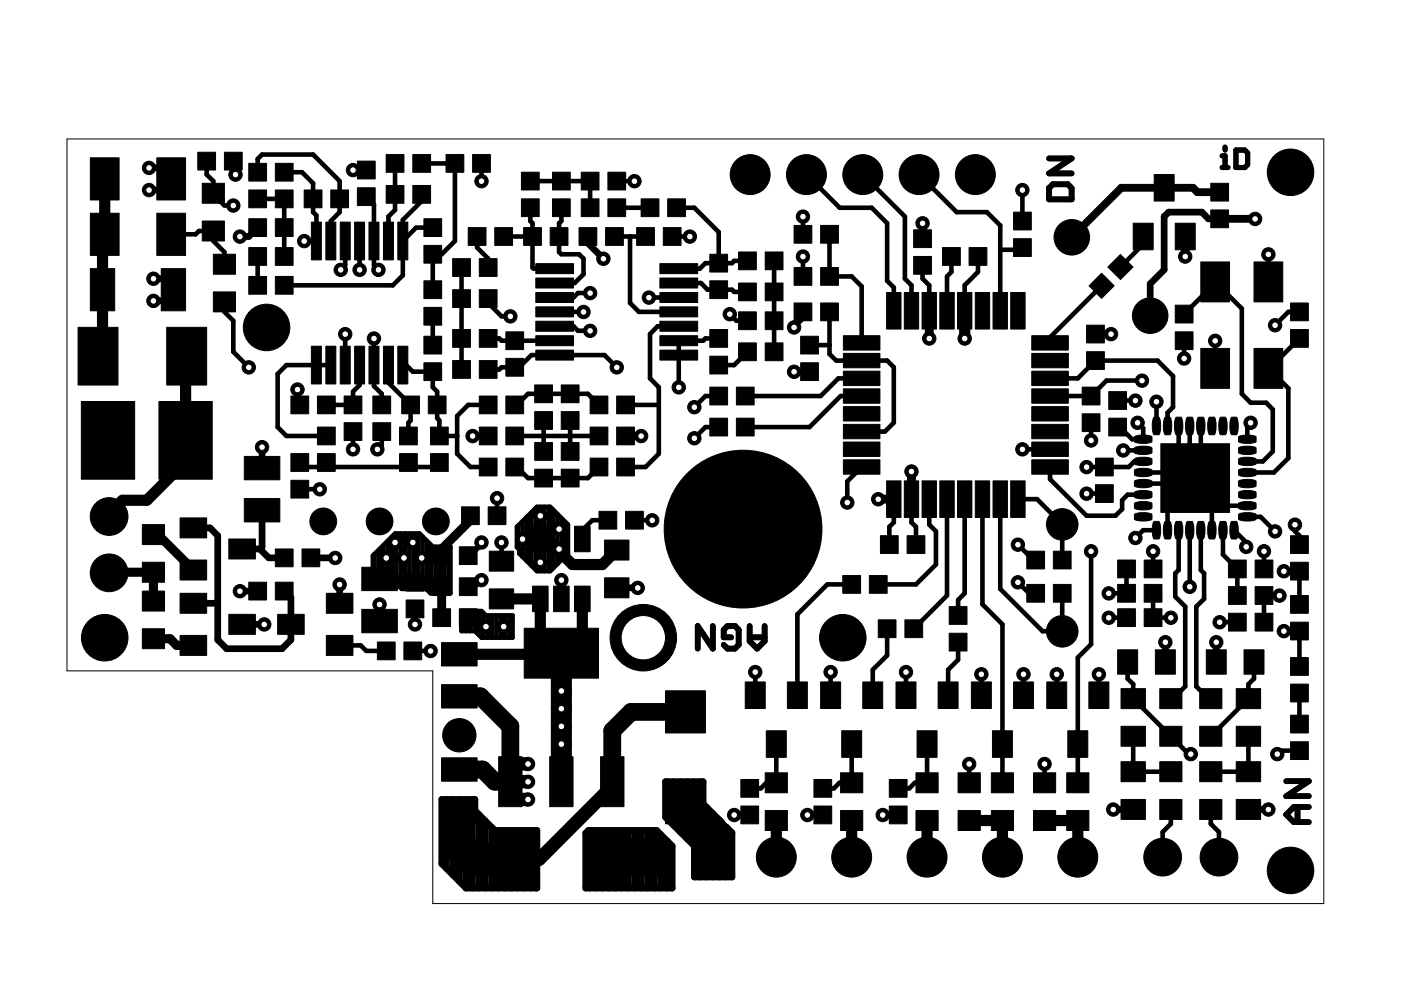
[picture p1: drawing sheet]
<svg xmlns="http://www.w3.org/2000/svg" width="297mm" height="210mm" viewBox="0 0 297 210" stroke-linecap="round" stroke-linejoin="round" font-family="sans-serif">
<path d="M222.4 39.9l.8-.8h3.2l.8 .8v2.4h-4.8zM222.4 33.6h4.8l-4.8 3.2h4.8M151.1 132.7v4.8l-3.2-4.8v4.8M155 135.1h-1.6v-1.6l.8-.8h1.6l.8 .8v3.2l-.8 .8h-1.6l-.8-.8M158.9 132.7v3.2l1.6 1.6 1.6-1.6v-3.2M158.9 135.1h3.2M272.7 165.6h4.8l-4.8 3.2h4.8M275.1 171.1v3.2M277.5 171.1h-3.2l-1.6 1.6 1.6 1.6h3.2" fill="none" stroke="#000" stroke-width="1.2"/>
<path d="M259.1 33h.6v2.5M259.1 35.5h1.2M259.7 31.2v.6M262 31.8h1.9l.6 .6v2.5l-.6 .6h-1.9z" fill="none" stroke="#000" stroke-width="1.1"/>
<g fill="#000" stroke="#000" stroke-width=".21">
<path d="M42.2 32.5h3.3v3.3h-3.3zM47.8 32.5h3.3v3.3h-3.3zM53 34.9h3.3v3.3h-3.3zM58.6 34.9h3.3v3.3h-3.3zM76 34.4h3.3v3.3h-3.3zM82.1 33h3.3v3.3h-3.3zM87.8 33h3.3v3.3h-3.3zM94.8 33h3.3v3.3h-3.3zM100.4 33h3.3v3.3h-3.3zM19.4 33.7h5.6v8.5h-5.6zM19.4 45.4h5.6v8.5h-5.6zM33.5 33.7h5.6v8.5h-5.6z"/>
<path d="M33.5 45.4h5.6v8.5h-5.6zM43.1 47.1h4.2v3.8h-4.2zM43.1 39.1h4.2v3.8h-4.2zM45.5 54.1h4.2v3.8h-4.2zM53 52.7h3.3v3.3h-3.3zM53 46.6h3.3v3.3h-3.3zM53 40.5h3.3v3.3h-3.3zM58.6 52.7h3.3v3.3h-3.3zM58.6 46.6h3.3v3.3h-3.3zM58.6 40.5h3.3v3.3h-3.3zM64.7 40.5h3.3v3.3h-3.3zM66.3 47.3h1.6v7.6h-1.6z"/>
<path d="M69.3 47.3h1.7v7.6h-1.7zM70.4 40.5h3.3v3.3h-3.3zM72.4 47.3h1.6v7.6h-1.6zM75.4 47.3h1.7v7.6h-1.7zM76 40h3.3v3.3h-3.3zM78.5 47.3h1.6v7.6h-1.6zM81.5 47.3h1.7v7.6h-1.7zM82.1 39.6h3.3v3.3h-3.3zM84.6 47.3h1.6v7.6h-1.6zM87.8 39.6h3.3v3.3h-3.3zM90.1 46.6h3.3v3.3h-3.3zM90.1 52.3h3.3v3.3h-3.3z"/>
<path d="M96.2 55.1h3.3v3.3h-3.3zM99.5 48.5h3.3v3.3h-3.3zM101.9 55.1h3.3v3.3h-3.3zM105.1 48.5h3.3v3.3h-3.3zM110.8 42.4h3.3v3.3h-3.3zM110.8 36.7h3.3v3.3h-3.3zM111.3 48.5h3.3v3.3h-3.3zM113.8 56.1h7.6v1.7h-7.6zM116.9 48.5h3.3v3.3h-3.3zM117.4 42.4h3.3v3.3h-3.3zM117.4 36.7h3.3v3.3h-3.3zM123 48.5h3.3v3.3h-3.3z"/>
<path d="M123.5 42.4h3.3v3.3h-3.3zM123.5 36.7h3.3v3.3h-3.3zM128.6 48.5h3.3v3.3h-3.3zM129.1 42.4h3.3v3.3h-3.3zM129.1 36.7h3.3v3.3h-3.3zM135.2 48.5h3.3v3.3h-3.3zM136.2 42.4h3.3v3.3h-3.3zM140.1 56.1h7.6v1.7h-7.6zM140.9 48.5h3.3v3.3h-3.3zM141.8 42.4h3.3v3.3h-3.3zM150.7 54.1h3.3v3.3h-3.3zM156.8 53.7h3.3v3.3h-3.3z"/>
<path d="M162.5 53.7h3.3v3.3h-3.3zM168.6 48h3.3v3.3h-3.3zM174.2 48h3.3v3.3h-3.3zM194 54.6h3.3v3.3h-3.3zM194 49h3.3v3.3h-3.3zM200.1 52.7h3.3v3.3h-3.3zM205.7 52.7h3.3v3.3h-3.3zM215.1 50.8h3.3v3.3h-3.3zM215.1 45.2h3.3v3.3h-3.3zM235.2 56.6l2.4-2.3 2.3 2.3-2.3 2.3zM240.5 47.6h3.8v5.1h-3.8zM244.9 37.2h3.8v5.2h-3.8z"/>
<path d="M249.4 47.6h3.8v5.1h-3.8zM256.9 39.1h3.3v3.3h-3.3zM256.9 44.7h3.3v3.3h-3.3zM19.4 57.2h4.7v8.5h-4.7zM34.4 57.2h4.7v8.5h-4.7zM45.5 62.1h4.2v3.8h-4.2zM53 58.8h3.3v3.3h-3.3zM58.6 58.8h3.3v3.3h-3.3zM90.1 59.8h3.3v3.3h-3.3zM90.1 65.4h3.3v3.3h-3.3zM90.1 71.5h3.3v3.3h-3.3zM96.2 70.1h3.3v3.3h-3.3z"/>
<path d="M96.2 76.7h3.3v3.3h-3.3zM96.2 61.7h3.3v3.3h-3.3zM101.9 70.1h3.3v3.3h-3.3zM101.9 76.7h3.3v3.3h-3.3zM101.9 61.7h3.3v3.3h-3.3zM107.5 76.2h3.3v3.3h-3.3zM107.5 70.6h3.3v3.3h-3.3zM113.8 74.5h7.6v1.6h-7.6zM113.8 71.4h7.6v1.7h-7.6zM113.8 68.3h7.6v1.7h-7.6zM113.8 65.3h7.6v1.7h-7.6zM113.8 62.3h7.6v1.6h-7.6z"/>
<path d="M113.8 59.2h7.6v1.6h-7.6zM140.1 74.5h7.6v1.6h-7.6zM140.1 71.4h7.6v1.7h-7.6zM140.1 68.3h7.6v1.7h-7.6zM140.1 65.3h7.6v1.7h-7.6zM140.1 62.3h7.6v1.6h-7.6zM140.1 59.2h7.6v1.6h-7.6zM150.7 75.8h3.3v3.3h-3.3zM150.7 70.1h3.3v3.3h-3.3zM150.7 59.8h3.3v3.3h-3.3zM156.8 72.9h3.3v3.3h-3.3zM156.8 66.4h3.3v3.3h-3.3z"/>
<path d="M156.8 60.2h3.3v3.3h-3.3zM162.5 72.9h3.3v3.3h-3.3zM162.5 66.4h3.3v3.3h-3.3zM162.5 60.2h3.3v3.3h-3.3zM168.6 57h3.3v3.3h-3.3zM168.6 64.5h3.3v3.3h-3.3zM170 71.5h3.3v3.3h-3.3zM174.2 57h3.3v3.3h-3.3zM174.2 64.5h3.3v3.3h-3.3zM179 71.4h7.3v2.6h-7.3zM179 75.2h7.3v2.5h-7.3zM188.2 62.3h2.6v7.2h-2.6z"/>
<path d="M192 62.3h2.5v7.2h-2.5zM195.7 62.3h2.6v7.2h-2.6zM199.5 62.3h2.6v7.2h-2.6zM203.2 62.3h2.6v7.2h-2.6zM207 62.3h2.6v7.2h-2.6zM210.8 62.3h2.6v7.2h-2.6zM214.5 62.3h2.6v7.2h-2.6zM219 71.4h7.3v2.6h-7.3zM219 75.2h7.3v2.5h-7.3zM230.6 74.8h3.3v3.3h-3.3zM230.6 69.2h3.3v3.3h-3.3zM233.6 58.3l2.3 2.3-2.3 2.3-2.4-2.3z"/>
<path d="M249.4 64.9h3.3v3.3h-3.3zM249.4 70.6h3.3v3.3h-3.3zM254.8 55.8h5.7v8h-5.7zM266.1 55.8h5.6v8h-5.6zM273.9 70.1h3.3v3.3h-3.3zM273.9 64.5h3.3v3.3h-3.3zM16.8 69.7h8v11.7h-8zM35.6 69.7h8v11.7h-8zM61.9 84.2h3.3v3.3h-3.3zM61.9 96.4h3.3v3.3h-3.3zM66.3 73.6h1.6v7.6h-1.6zM67.5 84.2h3.3v3.3h-3.3z"/>
<path d="M67.5 90.8h3.3v3.3h-3.3zM67.5 96.4h3.3v3.3h-3.3zM69.3 73.6h1.7v7.6h-1.7zM72.4 73.6h1.6v7.6h-1.6zM73.2 89.9h3.3v3.3h-3.3zM73.2 84.2h3.3v3.3h-3.3zM75.4 73.6h1.7v7.6h-1.7zM78.5 73.6h1.6v7.6h-1.6zM79.3 84.2h3.3v3.3h-3.3zM79.3 89.9h3.3v3.3h-3.3zM81.5 73.6h1.7v7.6h-1.7zM84.6 73.6h1.6v7.6h-1.6z"/>
<path d="M84.9 96.4h3.3v3.3h-3.3zM84.9 90.8h3.3v3.3h-3.3zM85.4 84.2h3.3v3.3h-3.3zM90.1 77.2h3.3v3.3h-3.3zM91 84.2h3.3v3.3h-3.3zM91.5 90.8h3.3v3.3h-3.3zM91.5 96.4h3.3v3.3h-3.3zM101.9 84.2h3.3v3.3h-3.3zM101.9 90.8h3.3v3.3h-3.3zM107.5 84.2h3.3v3.3h-3.3zM107.5 90.8h3.3v3.3h-3.3zM113.6 94.1h3.3v3.3h-3.3z"/>
<path d="M113.6 81.9h3.3v3.3h-3.3zM113.6 87.5h3.3v3.3h-3.3zM119.2 94.1h3.3v3.3h-3.3zM119.2 81.9h3.3v3.3h-3.3zM119.2 87.5h3.3v3.3h-3.3zM125.3 84.2h3.4v3.3h-3.4zM125.3 90.8h3.4v3.3h-3.4zM131 84.2h3.3v3.3h-3.3zM131 90.8h3.3v3.3h-3.3zM150.7 88.9h3.3v3.3h-3.3zM150.7 82.3h3.3v3.3h-3.3zM156.4 88.9h3.3v3.3h-3.3z"/>
<path d="M156.4 82.3h3.3v3.3h-3.3zM170 77.2h3.3v3.3h-3.3zM179 78.9h7.3v2.6h-7.3zM179 82.7h7.3v2.6h-7.3zM179 86.4h7.3v2.6h-7.3zM179 90.2h7.3v2.6h-7.3zM179 94h7.3v2.5h-7.3zM219 78.9h7.3v2.6h-7.3zM219 82.7h7.3v2.6h-7.3zM219 86.4h7.3v2.6h-7.3zM219 90.2h7.3v2.6h-7.3zM219 94h7.3v2.5h-7.3z"/>
<path d="M229.7 82.3h3.3v3.3h-3.3zM229.7 88h3.3v3.3h-3.3zM235.3 88.9h3.3v3.3h-3.3zM235.3 83.3h3.3v3.3h-3.3zM254.8 74.1h5.7v8h-5.7zM266.1 74.1h5.6v8h-5.6zM17.5 85.4h10.8v15.9h-10.8zM30.4 111.5h4.2v3.7h-4.2zM34 85.4h10.7v15.9h-10.7zM38.4 110h5.2v3.8h-5.2zM48.7 114.5h5.2v3.8h-5.2zM52 106h7.1v4.4h-7.1z"/>
<path d="M52 97h7.1v4.5h-7.1zM58.6 116.6h3.3v3.3h-3.3zM61.9 102.1h3.3v3.3h-3.3zM64.3 116.6h3.3v3.3h-3.3zM92 116.2h3.3v3.3h-3.3zM97.6 116.2h3.3v3.3h-3.3zM98.1 107.7h3.3v3.3h-3.3zM101.9 97.4h3.3v3.3h-3.3zM103.7 107.7h3.3v3.3h-3.3zM107.5 97.4h3.3v3.3h-3.3zM113.1 111.8h2.9v5h-2.9zM113.6 99.7h3.3v3.3h-3.3z"/>
<path d="M119.2 99.7h3.3v3.3h-3.3zM122 111.8h2.9v5h-2.9zM125.3 97.4h3.4v3.3h-3.4zM127.2 108.6h3.3v3.4h-3.3zM128.4 114.7h4.7v3.8h-4.7zM131 97.4h3.3v3.3h-3.3zM132.9 108.6h3.3v3.4h-3.3zM179 97.7h7.3v2.6h-7.3zM186.9 113.8h3.3v3.3h-3.3zM188.2 102.2h2.6v7.3h-2.6zM192 102.2h2.5v7.3h-2.5zM192.6 113.8h3.3v3.3h-3.3z"/>
<path d="M195.7 102.2h2.6v7.3h-2.6zM199.5 102.2h2.6v7.3h-2.6zM203.2 102.2h2.6v7.3h-2.6zM207 102.2h2.6v7.3h-2.6zM210.8 102.2h2.6v7.3h-2.6zM214.5 102.2h2.6v7.3h-2.6zM219 97.7h7.3v2.6h-7.3zM232.5 97.4h3.3v3.3h-3.3zM232.5 103h3.3v3.3h-3.3zM246.4 94.3h14.1v14.1h-14.1zM273.9 113.8h3.3v3.3h-3.3zM30.4 119.4h4.2v3.8h-4.2z"/>
<path d="M30.4 133.5h4.2v3.8h-4.2zM30.4 125.6h4.2v3.7h-4.2zM38.4 135h5.2v3.7h-5.2zM38.4 126h5.2v3.8h-5.2zM38.4 119h5.2v3.7h-5.2zM48.7 130.5h5.2v3.8h-5.2zM53 123.7h3.3v3.3h-3.3zM58.6 123.7h3.3v3.3h-3.3zM59.1 130.5h5.2v3.8h-5.2zM69.4 126h5.2v3.8h-5.2zM69.4 135h5.2v3.7h-5.2zM76.9 120.5h7.1v4.5h-7.1z"/>
<path d="M76.9 129.5h7.1v4.4h-7.1zM80.2 136.4h3.3v3.3h-3.3zM85.9 136.4h3.3v3.3h-3.3zM86.3 121.8h3.3v3.3h-3.3zM86.3 127.4h3.3v3.3h-3.3zM92 129.3h3.3v3.3h-3.3zM92 122.7h3.3v3.3h-3.3zM97.6 129.3h3.3v3.3h-3.3zM97.6 122.7h3.3v3.3h-3.3zM104 125.1h4.7v3.8h-4.7zM104 117.1h4.7v3.8h-4.7zM113.1 124.5h2.9v5h-2.9z"/>
<path d="M117.6 124.5h2.8v5h-2.8zM122 124.5h2.9v5h-2.9zM128.4 122.7h4.7v3.8h-4.7zM178.9 122.3h3.3v3.3h-3.3zM184.6 122.3h3.3v3.3h-3.3zM186.4 131.7h3.3v3.3h-3.3zM192.1 131.7h3.3v3.3h-3.3zM201.5 134.5h3.3v3.3h-3.3zM201.5 128.8h3.3v3.3h-3.3zM217.9 117.1h3.3v3.3h-3.3zM217.9 124.1h3.3v3.3h-3.3zM223.6 117.1h3.3v3.3h-3.3z"/>
<path d="M223.6 124.1h3.3v3.3h-3.3zM237.2 124.1h3.3v3.3h-3.3zM237.2 129.3h3.3v3.3h-3.3zM237.2 119h3.3v3.3h-3.3zM242.8 124.1h3.3v3.3h-3.3zM242.8 129.3h3.3v3.3h-3.3zM242.8 119h3.3v3.3h-3.3zM260.7 124.6h3.3v3.3h-3.3zM260.7 119h3.3v3.3h-3.3zM260.7 130.3h3.3v3.3h-3.3zM266.3 124.6h3.3v3.3h-3.3zM266.3 119h3.3v3.3h-3.3z"/>
<path d="M266.3 130.3h3.3v3.3h-3.3zM273.9 132.1h3.3v3.3h-3.3zM273.9 126.5h3.3v3.3h-3.3zM273.9 119.4h3.3v3.3h-3.3zM93.9 136.5h7v4.4h-7zM93.9 145.4h7v4.5h-7zM111.4 133.4h15.3v10.2h-15.3zM141.3 146.7h8v8.5h-8zM158.2 144.8h3.8v5.2h-3.8zM167.2 144.8h3.7v5.2h-3.7zM174.2 144.8h3.8v5.2h-3.8zM183.2 144.8h3.7v5.2h-3.7z"/>
<path d="M190.2 144.8h3.8v5.2h-3.8zM199.1 144.8h3.8v5.2h-3.8zM206.2 144.8h3.8v5.2h-3.8zM215.1 144.8h3.8v5.2h-3.8zM222.2 144.8h3.7v5.2h-3.7zM231.1 144.8h3.8v5.2h-3.8zM237.2 138h3.8v4.7h-3.8zM237.9 154.2h4.7v3.8h-4.7zM237.9 146.2h4.7v3.8h-4.7zM245.2 138h3.8v4.7h-3.8zM246.1 146.2h4.3v3.8h-4.3zM246.1 154.2h4.3v3.8h-4.3z"/>
<path d="M254.6 146.2h4.2v3.8h-4.2zM254.6 154.2h4.2v3.8h-4.2zM256 138h3.8v4.7h-3.8zM262.3 154.2h4.7v3.8h-4.7zM262.3 146.2h4.7v3.8h-4.7zM264 138h3.8v4.7h-3.8zM273.9 151.9h3.3v3.3h-3.3zM273.9 145.3h3.3v3.3h-3.3zM273.9 139.7h3.3v3.3h-3.3zM93.9 169.9h7v4.4h-7zM93.9 160.9h7v4.5h-7zM106 160.7h4.4v10.1h-4.4z"/>
<path d="M116.8 160.7h4.4v10.1h-4.4zM127.6 160.7h4.4v10.1h-4.4zM141.3 166h8v8.4h-8zM157.3 165.5h3.3v3.3h-3.3zM157.3 171.1h3.3v3.3h-3.3zM162.5 172.1h4.2v3.8h-4.2zM162.5 164.1h4.2v3.8h-4.2zM162.7 155.2h3.8v5.1h-3.8zM172.8 165.5h3.3v3.3h-3.3zM172.8 171.1h3.3v3.3h-3.3zM178.5 172.1h4.2v3.8h-4.2zM178.5 164.1h4.2v3.8h-4.2z"/>
<path d="M178.7 155.2h3.8v5.1h-3.8zM188.8 165.5h3.3v3.3h-3.3zM188.8 171.1h3.3v3.3h-3.3zM194.4 172.1h4.3v3.8h-4.3zM194.4 164.1h4.3v3.8h-4.3zM194.7 155.2h3.7v5.1h-3.7zM203.4 164.1h4.2v3.8h-4.2zM203.4 172.1h4.2v3.8h-4.2zM210.4 164.1h4.3v3.8h-4.3zM210.4 172.1h4.3v3.8h-4.3zM210.7 155.2h3.7v5.1h-3.7zM219.4 164.1h4.2v3.8h-4.2z"/>
<path d="M219.4 172.1h4.2v3.8h-4.2zM226.4 164.1h4.2v3.8h-4.2zM226.4 172.1h4.2v3.8h-4.2zM226.6 155.2h3.8v5.1h-3.8zM237.9 169.7h4.7v3.8h-4.7zM237.9 161.7h4.7v3.8h-4.7zM246.1 161.7h4.3v3.8h-4.3zM246.1 169.7h4.3v3.8h-4.3zM254.6 161.7h4.2v3.8h-4.2zM254.6 169.7h4.2v3.8h-4.2zM262.3 161.7h4.7v3.8h-4.7zM262.3 169.7h4.7v3.8h-4.7z"/>
<path d="M273.9 157.5h3.3v3.3h-3.3zM105.6 176.3h8v11.7h-8zM124.4 176.3h8v11.7h-8z"/>
</g>
<g fill="#000" stroke="#000" stroke-width=".21">
<path d="M240.7 95.1a5.2 5.2 0 0 1 3.3 0v.8a5.2 5.2 0 0 1-3.3 0z" fill-rule="evenodd"/>
<path d="M240.7 97.4a5.2 5.2 0 0 1 3.3 0v.8a5.2 5.2 0 0 1-3.3 0z" fill-rule="evenodd"/>
<path d="M240.7 99.8a5.2 5.2 0 0 1 3.3 0v.8a5.2 5.2 0 0 1-3.3 0z" fill-rule="evenodd"/>
<path d="M240.7 92.7a5.2 5.2 0 0 1 3.3 0v.8a5.2 5.2 0 0 1-3.3 0z" fill-rule="evenodd"/>
<path d="M244.8 88.7h.8a5.2 5.2 0 0 1 0 3.2h-.8a5.2 5.2 0 0 1 0-3.2z" fill-rule="evenodd"/>
<path d="M247.2 88.7h.7a5.2 5.2 0 0 1 0 3.2h-.7a5.2 5.2 0 0 1 0-3.2z" fill-rule="evenodd"/>
<path d="M249.5 88.7h.8a5.2 5.2 0 0 1 0 3.2h-.8a5.2 5.2 0 0 1 0-3.2z" fill-rule="evenodd"/>
<path d="M251.8 88.7h.8a5.2 5.2 0 0 1 0 3.2h-.8a5.2 5.2 0 0 1 0-3.2z" fill-rule="evenodd"/>
<path d="M254.2 88.7h.8a5.2 5.2 0 0 1 0 3.2h-.8a5.2 5.2 0 0 1 0-3.2z" fill-rule="evenodd"/>
<path d="M256.5 88.7h.8a5.2 5.2 0 0 1 0 3.2h-.8a5.2 5.2 0 0 1 0-3.2z" fill-rule="evenodd"/>
<path d="M258.9 88.7h.8a5.2 5.2 0 0 1 0 3.2h-.8a5.2 5.2 0 0 1 0-3.2z" fill-rule="evenodd"/>
<path d="M261.2 88.7h.8a5.2 5.2 0 0 1 0 3.2h-.8a5.2 5.2 0 0 1 0-3.2z" fill-rule="evenodd"/>
<path d="M262.8 99.8a5.2 5.2 0 0 1 3.3 0v.8a5.2 5.2 0 0 1-3.3 0z" fill-rule="evenodd"/>
<path d="M262.8 97.4a5.2 5.2 0 0 1 3.3 0v.8a5.2 5.2 0 0 1-3.3 0z" fill-rule="evenodd"/>
<path d="M262.8 95.1a5.2 5.2 0 0 1 3.3 0v.8a5.2 5.2 0 0 1-3.3 0z" fill-rule="evenodd"/>
<path d="M262.8 92.7a5.2 5.2 0 0 1 3.3 0v.8a5.2 5.2 0 0 1-3.3 0z" fill-rule="evenodd"/>
<path d="M240.7 102.1a5.2 5.2 0 0 1 3.3 0v.8a5.2 5.2 0 0 1-3.3 0z" fill-rule="evenodd"/>
<path d="M240.7 104.5a5.2 5.2 0 0 1 3.3 0v.8a5.2 5.2 0 0 1-3.3 0z" fill-rule="evenodd"/>
<path d="M240.7 106.8a5.2 5.2 0 0 1 3.3 0v.8a5.2 5.2 0 0 1-3.3 0z" fill-rule="evenodd"/>
<path d="M240.7 109.2a5.2 5.2 0 0 1 3.3 0v.8a5.2 5.2 0 0 1-3.3 0z" fill-rule="evenodd"/>
<path d="M244.8 110.8h.8a5.2 5.2 0 0 1 0 3.2h-.8a5.2 5.2 0 0 1 0-3.2z" fill-rule="evenodd"/>
<path d="M247.2 110.8h.7a5.2 5.2 0 0 1 0 3.2h-.7a5.2 5.2 0 0 1 0-3.2z" fill-rule="evenodd"/>
<path d="M249.5 110.8h.8a5.2 5.2 0 0 1 0 3.2h-.8a5.2 5.2 0 0 1 0-3.2z" fill-rule="evenodd"/>
<path d="M251.8 110.8h.8a5.2 5.2 0 0 1 0 3.2h-.8a5.2 5.2 0 0 1 0-3.2z" fill-rule="evenodd"/>
<path d="M254.2 110.8h.8a5.2 5.2 0 0 1 0 3.2h-.8a5.2 5.2 0 0 1 0-3.2z" fill-rule="evenodd"/>
<path d="M256.5 110.8h.8a5.2 5.2 0 0 1 0 3.2h-.8a5.2 5.2 0 0 1 0-3.2z" fill-rule="evenodd"/>
<path d="M258.9 110.8h.8a5.2 5.2 0 0 1 0 3.2h-.8a5.2 5.2 0 0 1 0-3.2z" fill-rule="evenodd"/>
<path d="M261.2 110.8h.8a5.2 5.2 0 0 1 0 3.2h-.8a5.2 5.2 0 0 1 0-3.2z" fill-rule="evenodd"/>
<path d="M262.8 109.2a5.2 5.2 0 0 1 3.3 0v.8a5.2 5.2 0 0 1-3.3 0z" fill-rule="evenodd"/>
<path d="M262.8 106.8a5.2 5.2 0 0 1 3.3 0v.8a5.2 5.2 0 0 1-3.3 0z" fill-rule="evenodd"/>
<path d="M262.8 104.5a5.2 5.2 0 0 1 3.3 0v.8a5.2 5.2 0 0 1-3.3 0z" fill-rule="evenodd"/>
<path d="M262.8 102.1a5.2 5.2 0 0 1 3.3 0v.8a5.2 5.2 0 0 1-3.3 0z" fill-rule="evenodd"/>
<circle cx="97.4" cy="179.4" r="3.3"/>
</g>
<g fill="none" stroke="#000" stroke-width=".97">
<path d="M43.8 34.2v2.8l1.4 1.4v2.8l2.4 2.4h1.9M54.6 36.5v-2.8l1-.9h10.8l5.6 5.6v6.6l-1.9 1.9v4.2M60.3 36.5h3.7l2.4 2.4v6.1l.7 .7v5.4h-2.6M74.8 36h2.9M83.8 34.6v9.9l-1.4 1.4v5.2M89.4 34.6h7.1v16.5l-2.9 2.8h-1.8v7.5M102.1 34.6v3.8M112.4 38.4h12.7v5.6M130.8 38.4h3.7M171 37l7 7h6.8l3.3 3.3v12.2l1.4 1.5v4.9M182.9 37l9 8.9v13.2l1.4 1.4v5.4M194.9 37l7.9 8h6.4l2.9 2.8v18.1"/>
<path d="M36.3 49.7h5.2l.7-.7h3v2.1l2.4 2.3v2.6M54.6 42.2h5.7v12.2M54.6 54.4v6.1M73.2 51.1v5.2l-1 .9M76.2 51.1v6.1M77.7 41.7l1.6 1.6v13l.9 .9M89.4 41.2v1.4l-4 4v11.8l-2.1 2.1h-23M91.8 48.3h-3.6l-2.8 2.8M97.9 56.7v21.6M101.2 50.1v2.4l2.3 2.3v1.9M106.8 50.1h6.1M112.4 44v2.9l.5 .4v9.4l.2 .3h4.5"/>
<path d="M119 44v2.9l-.5 .4v6.1l.5 .5h3.8l.9 .9v3.3l-1.9 1.9h-4.2M130.3 50.1h6.6M130.8 44h7M133.6 50.1v14.1l1.9 1.9h8.4M142.5 50.1h3.8M143.4 44h3.8l5.2 5.2v6.6M158.5 55.3h-2.8l-.5 .5h-5.6l-1.2 1.2h-4.5M164.1 55.3v19.3M170.2 45.9v3.8M170.2 54.4v4.2M175.9 49.7v8.9h4.7l2.1 2.1v12M195.6 47.3v3.3"/>
<path d="M195.6 56.3v2.8l1.4 1.4v5.4M201.7 54.4v3.3l-.9 .9v7.3M207.3 54.4v3.3l-2.8 2.8v5.4M216.8 40.3v6.6M216.8 52.5v.5h-4.7M242.4 50.1v1.7l-4.8 4.8M268.9 53.9v5.9M47.6 64v2.1l1.9 1.9v6.6l3.2 3.3M70.1 77.4h-9.4l-1.8 1.9v11.3l1.8 1.8h8.5M73.2 70.8v6.6M76.2 77.4v4.2l-1.4 1.4v2.9h-5.6M79.3 71.8v10.1l1.6 1.6v2.4"/>
<path d="M82.4 77.4v3.8l4.7 4.7v3.3l-.5 .4v2.8M85.4 77.4h.7l1.4 1.4h4.3v3.3l.9 .9v5.7l.5 .5v3.2h3.7M91.8 67.1v6.1M103.5 71.8h2.4l.4 .4h11.3M103.5 63.3v.9l2.8 2.9h1.9M117.6 66.1h6.1M117.6 69.2h4l.9 .9h2.6M125.1 62.1h-2.6l-.9 1h-4M130.8 77.9l-2.6-2.6h-15.5l-2.6 2.6h-3.8l-.4 .4h-2.4M137.6 63.1h6.3M143.9 69.2h-4.5l-1.6 1.6v9.4l1.9 1.9v14.1l-2.8 2.8h-4.3M143.9 60h4.7l1.4 1.4h5.2l.5 .5h2.8"/>
<path d="M152.4 71.8h-2.8l-.5 .4h-5.2v9.9M154.7 66.6l1.4 1.4h2.4M158.5 74.6l-2.8 2.8h-3.3M168.4 78.8h3.2M170.2 66.1v1.4l-1.8 1.9M171.6 73.2h4.3M175.9 66.1v9l1.4 1.4h10.8l1.4 1.4v11.7l-1.9 1.9h-4.9M232.3 70.8h3.3M233.6 60.6l-11 10.9v1.2l-.3-.4M251.1 66.6l6.5-6.6v-.2l5.7 5.6v18.1l1.9 1.9h3.3l1.4 1.4v8.9l-2.2 2.1h-3.2M251.1 72.2v3.8M257.6 72.2v5.9"/>
<path d="M275.5 71.8l-6.3 6.3h-.3l4.3 4.2v14.8l-3.1 3.1h-5.6M275.5 66.1h-2.3l-2.9 2.8M63.1 82.6v3.3h.5M63.6 98.1l.9 .9h3.8l.9-.9h.5l.9 .9h15l1-.9h.5l.9 .9h4.2l1-.9M74.8 91.5v3.7M80.9 91.5v2.8l-.9 .9M100.2 92.4h3.3M103.5 85.9h-4.2l-2.4 2.3v8l2.8 2.8h3.8M109.1 85.9h.5l2.4-2.4h12.7l2.3 2.4M109.1 99h.5l2.4 2.4h12.7l2.3-2.4M109.1 92.4h17.9M115.3 89.2v6.5"/>
<path d="M120.9 89.2v6.5M132.6 85.9h7.1M132.6 92.4h3.3M152.4 90.6h-2.8l-2.4 2.3M152.4 84h-2.8l-2.4 2.3M182.7 84h-4.5l-6.6 6.6h-13.6M182.7 80.2h-4.9l-3.8 3.8h-16M182.7 99l-3.1 3.1v4.4M216.8 95.2h5.8M222.6 80.2h5.9l3.8-3.7h13.1l3.3 3.3v6.5l-1.2 1.2v2.8M222.6 99v2.6l7.8 7.7h6.1l1.4-1.4v-1.8l1.2-1.2h3.3M231.3 89.6v3.8"/>
<path d="M237 84.9h3.7M238.1 95.5h4.3M241.2 89.6l1.2 1.2v2.3h-2.4l-2.6-2.5h-.4M242.1 80.7h-7.5l-3.3 3.3h-8.7M242.4 97.8h-1.9l-1.2 1.2h-8.9M245.2 85.2v5.1M249.9 90.3v5.2l-1.2 1.2M252.2 90.3v5.2l1.2 1.2 1.2-1.2v-5.2M265.2 89.6l-.7 .7v2.8M63.6 103.7h4.2M79.1 117.8l4.7-4.7h5.1l2.9 2.8h3.7v9.9h-4.2l-1-.9h-5.1l-.5-.5h-5.6zM79.4 117.5v6.9"/>
<path d="M80.3 116.5v7.9M81.3 115.6v8.8M82.2 114.7v9.7M83.1 113.8v10.6M84 113.1v11.3M85 113.1v11.5M85.9 113.1v11.8M86.8 113.1v11.8M87.7 113.1v11.8M88.6 113.1v11.8M89.6 113.7v11.2M90.5 114.7v10.3"/>
<path d="M91.4 115.6v10.2M92.4 115.9v9.9M93.3 115.9v9.9M94.2 115.9v9.9M95.1 115.9v9.9M102.1 115v.5l-2.4 2.3h-.4M105.4 105.6v3.7M106.3 115v4M109.6 111.7l4.2-4.2h2.9l3.7 3.7v6.1l-3.7 3.8h-2.9l-3.7-3.7v-.9l-.5-.5zM109.9 111.4v4.9M110.8 110.5v7.6M111.7 109.6v9.4"/>
<path d="M112.6 108.7v11.2M113.6 107.7v13.1M114.5 107.5v13.6M115.4 107.5v13.6M116.4 107.5v13.6M117.3 108.1v12.4M118.2 109v10.6M119.1 109.9v8.7M120 110.8v6.9M128.9 110.3h-3.3l-2.1 2.1v1.9M134.5 110.3h3.8M189.5 105.8v5l-.9 .9v3.8"/>
<path d="M193.3 105.8v5l.9 .9v3.8M197 105.8v5.4l1.4 1.4v7.1l-4.2 4.2h-8M200.8 105.8v20.5l-7.1 7M204.5 105.8v20l-1.4 1.4v3.3M208.3 105.8v22.3l4.2 4.3v33.6M212.1 105.8v19.1l8.9 8.9h4.2v-8M215.8 115.5l3.3 3.2h.5M215.8 105.8h4.1l5.3 5.4v7.5M230.4 104.6h3.7M231.3 116.9v19.7l-2.8 2.8v26.6M242.4 100.2h5.1l1.2 1.2-1.2 1.1h-5.1M244.5 116.9v3.7"/>
<path d="M245.2 112.4h-2.8l-1.7 1.6M248.7 106.1l-1.2 1.1v5.2M249.9 112.4v8.5l-.7 .7v4.9l2.1 2.1v16.9l-2.6 2.6M252.2 112.4v12M254.6 112.4v8.5l.7 .7v5.4l-1.7 1.6v16.9l2.6 2.6M259.3 112.4v5.2l3 3v5.7M261.6 112.4l2.6 2.6v.9M264.5 107.2h-5.2l-1.2-1.1-1.2 1.1v5.2M264.5 109.6h2.8l3 3M268 116.9v3.7M274.6 111.2v1.4l.9 1v1.9M72 136.8h4.5l1.2 1.2h4.2"/>
<path d="M80.5 128.1v3.6M87.5 138h3.8M88 129.1v3.3M97.9 129.6h4.2l.9 .9h5.7v4.7h-6.6l-1.4-1.4h-2.8zM97.9 129.6v4.2M98.8 129.6v4.2M99.7 129.6v4.2M100.6 129.6v4.2M101.6 129.6v5.1M102.1 123l-1.4 1.4h-1.4M102.5 130v5.2M103.4 130.5v4.7"/>
<path d="M104.4 130.5v4.7M105.3 130.5v4.7M106.2 130.5v4.7M107.1 130.5v4.7M108 130.5v4.7M180.6 123.9h-5.2l-6.3 6.4v17.1M188.1 133.3v5.7l-3.1 3v5.4M203.1 136.1v3.8l-2.1 2.1v5.4M215.8 123.4l2.4 2.4h1.4M235.1 131h3.7M238.8 120.6v5.2h-3.7M244.5 125.8v5.2h3.7"/>
<path d="M258.6 131.9h3.7M271.3 126.3h-3.3v5.6M272.2 121.1h3.3v7M272.2 133.8h3.3v7.5M160.1 142.5v4.9M164.6 157.8v8.2h-2.1l-1.2 1.2h-2.3M176.1 142.5v4.9M180.6 157.8v8.2h-2.6l-1.2 1.2h-2.3M192.1 142.5v4.9M196.6 157.8v8.2h-2.6l-1.2 1.2h-2.4M208.1 142.9v4.5M217 142.9v4.5"/>
<path d="M224 142.9v4.5M233 142.9v4.5M239.1 140.4v3.5l1.2 1.2v3l11.7 11.8h.5M240.3 156.1v7.5h7.9M248.2 156.1h.3M248.2 148.1h.7M256 148.1h.7M264.7 156.1v7.5h-8M265.9 140.4v3.5l-1.2 1.2v3l-8 8M275.5 146.9v6.6M275.5 159.2h-4l-.7 .7M155.7 172.8h3.3"/>
<path d="M171.2 172.8h3.3M187.2 172.8h3.2M205.5 162v4M221.5 162v4M248.2 171.6v3.1l-1.7 1.7v5.3M256.7 171.6v3.1l1.7 1.7v5.3"/>
</g>
<g fill="none" stroke="#000" stroke-width="2.4">
<path d="M22.2 37.9v11.8l-.5 .4v25.4h-.9M39.6 75.5v4.7l-.3 .3v17.3l-8.2 8.3h-5.1l-2.9 2.8v.6M204.5 65.9v5.9M22.9 93.4h4M26.9 87.7l-4.2 4.3v2.8l4.2 4.2M114.6 114.3h1.4l5.4 5.4h6.3l3.1-3.1M97.4 138.7h21.4M106.3 127h8.3v7l4.4 4.5 4.5-4.5v-7M164.6 174v7.7M180.6 174v7.7M196.6 174v7.7M205.5 174h7v7.7"/>
<path d="M221.5 174h7v7.7"/>
</g>
<path d="M251.3 50.1v4.3M197 65.9v5.9M193.3 99.9v5.9M32.5 113.3h1l7.5 7.6M99.7 109.3v1l-6.1 6.1v14.6M186.2 105.8h3.3M23.1 121.4l9.4-.1v6.1M32.5 135.4h3.6l1.4 1.4h3.5M80.5 122.7h4.4l.7 .7h4.7l1 1h2.3M119 138.5l-.2 .2" fill="none" stroke="#000" stroke-width="1.9"/>
<g fill="none" stroke="#000" stroke-width="1.4">
<path d="M31.6 35.6h2.4l2.3 2.3-2.3 2.4h-2.4M49.5 34.2v2.8h.4M32.5 59.1h2.9l1.4 1.4v1.9l-1.4 1.4h-2.9M54.6 48.3l-1.9 1.8h-1.8M124.7 50.1v1.5l3.2 3.2M258.6 46.4h-2.4l-1.4-1.4h-7l-1 .9v11.3l-2.9 3v6.7M55.6 94.8v4.5M41 111.9h3.5l1.7 1.7v22.1l1.8 1.8h11.8l1.9-1.8v-9l-1.4-1.4M51.3 116.4h3.8M55.1 116.4l1.9 1.9h3.3M55.6 108.2v7.7l-.5 .5M65.9 118.3h5.2"/>
<path d="M41 127.9h5.2M50.9 125.3h3.7M51.3 132.4h4.7M72 123.9v4M119 123v4M130.8 124.6h4.4M247.1 136.1v4.3M257.9 136.1v4.3M93.7 169.5h7v2.4l4.2 4.2h8.9v12.2h-15l-5.1-5.2zM94.6 169.5v14.6M96 169.5v16M97.4 169.5v17.4"/>
<path d="M98.8 169.5v18.8M100.1 169.5v18.8M101.5 172.7v15.6M102.9 174.1v14.2M104.3 175.4v12.9M105.6 176.1v12.2M107 176.1v12.2M108.2 165.7v2.9l.9 .9M108.4 176.1v12.2M109.8 176.1v12.2M111.2 176.1v12.2M112.5 176.1v12.2"/>
<path d="M124.8 176.1h14.4l3.3 3.3v8.9h-18.3v-11.6zM124.9 176.1v12.2M126.3 176.1v12.2M127.7 176.1v12.2M129.1 176.1v12.2M130.5 176.1v12.2M131.8 176.1v12.2M133.2 176.1v12.2M134.6 176.1v12.2M136 176.1v12.2M137.4 176.1v12.2M138.7 176.1v12.2"/>
<path d="M140.1 177v11.3M141.1 165.7h8v4.7l6.1 6.2v9.3h-8v-6.5l-6.1-6.2zM141.5 165.7v7.9M141.5 178.3v10M142.9 165.7v9.3M144.2 165.7v10.7M145.6 165.7v12.1M147 165.7v13.5M148.4 165.7v20.2M149.8 171.1v14.8M151.1 172.5v13.4M152.5 173.9v12"/>
<path d="M153.9 175.4v10.5M236 171.6h4.3M264.7 171.6h4.2"/>
</g>
<path d="M97.4 147.6h4.5l6.3 6.4v11.7h-3.3l-2.6-2.5h-4.9M145.3 150.9h-11.5l-4 4v10.8" fill="none" stroke="#000" stroke-width="3.8"/>
<path d="M108.2 165.7h3.8M108.2 162h3.8M109.1 169.5h2.9M129.8 163.4v3.3l-15.5 15.5h-4.7" fill="none" stroke="#000" stroke-width="2.8"/>
<path d="M97.4 179.4l2.8 2.8h9.4M145.3 171.9l5.7 5.6v4.2" fill="none" stroke="#000" stroke-width="7.1"/>
<path d="M97.4 172.1v7.3M145.3 170.2v1.7" fill="none" stroke="#000" stroke-width="4.7"/>
<path d="M258.6 46.4h7.5M258.6 40.7h-4.7l-1-.9h-15.2l-10.5 10.5" fill="none" stroke="#000" stroke-width="1.7"/>
<path d="M119 138.5v27.2" fill="none" stroke="#000" stroke-width="4.5"/>
<path d="M138.3 181.7h-9.4l-.5 .5" fill="none" stroke="#000" stroke-width="8"/>
<circle cx="97.4" cy="179.4" r="1.42" fill="#fff" stroke="#000" stroke-width=".21"/>
<circle cx="97.4" cy="155.9" r="3.3" fill="#000" stroke="#000" stroke-width=".21"/>
<circle cx="97.4" cy="155.9" r="1.42" fill="#fff" stroke="#000" stroke-width=".21"/>
<circle cx="138.3" cy="181.7" r="4" fill="#000" stroke="#000" stroke-width=".21"/>
<circle cx="138.3" cy="181.7" r="2.35" fill="#fff" stroke="#000" stroke-width=".21"/>
<circle cx="151" cy="181.7" r="4" fill="#000" stroke="#000" stroke-width=".21"/>
<circle cx="151" cy="181.7" r="2.35" fill="#fff" stroke="#000" stroke-width=".21"/>
<circle cx="212.5" cy="181.7" r="4" fill="#000" stroke="#000" stroke-width=".21"/>
<circle cx="212.5" cy="181.7" r="2.35" fill="#fff" stroke="#000" stroke-width=".21"/>
<circle cx="228.5" cy="181.7" r="4" fill="#000" stroke="#000" stroke-width=".21"/>
<circle cx="228.5" cy="181.7" r="2.35" fill="#fff" stroke="#000" stroke-width=".21"/>
<circle cx="164.6" cy="181.7" r="4" fill="#000" stroke="#000" stroke-width=".21"/>
<circle cx="164.6" cy="181.7" r="2.35" fill="#fff" stroke="#000" stroke-width=".21"/>
<circle cx="180.6" cy="181.7" r="4" fill="#000" stroke="#000" stroke-width=".21"/>
<circle cx="180.6" cy="181.7" r="2.35" fill="#fff" stroke="#000" stroke-width=".21"/>
<circle cx="196.6" cy="181.7" r="4" fill="#000" stroke="#000" stroke-width=".21"/>
<circle cx="196.6" cy="181.7" r="2.35" fill="#fff" stroke="#000" stroke-width=".21"/>
<circle cx="227.3" cy="50.3" r="3.5" fill="#000" stroke="#000" stroke-width=".21"/>
<circle cx="227.2" cy="50.3" r="1.88" fill="#fff" stroke="#000" stroke-width=".21"/>
<circle cx="243.9" cy="66.9" r="3.5" fill="#000" stroke="#000" stroke-width=".21"/>
<circle cx="243.9" cy="66.9" r="1.88" fill="#fff" stroke="#000" stroke-width=".21"/>
<circle cx="80.5" cy="110.6" r="2.6" fill="#000" stroke="#000" stroke-width=".21"/>
<circle cx="80.5" cy="110.6" r="1.42" fill="#fff" stroke="#000" stroke-width=".21"/>
<circle cx="92.4" cy="110.6" r="2.6" fill="#000" stroke="#000" stroke-width=".21"/>
<circle cx="92.4" cy="110.6" r="1.42" fill="#fff" stroke="#000" stroke-width=".21"/>
<circle cx="68.5" cy="110.6" r="2.6" fill="#000" stroke="#000" stroke-width=".21"/>
<circle cx="68.5" cy="110.6" r="1.42" fill="#fff" stroke="#000" stroke-width=".21"/>
<circle cx="23.1" cy="121.5" r="3.8" fill="#000" stroke="#000" stroke-width=".21"/>
<circle cx="23.1" cy="121.5" r="2.35" fill="#fff" stroke="#000" stroke-width=".21"/>
<circle cx="23.1" cy="109.5" r="3.8" fill="#000" stroke="#000" stroke-width=".21"/>
<circle cx="23.1" cy="109.5" r="2.35" fill="#fff" stroke="#000" stroke-width=".21"/>
<circle cx="159" cy="37" r="4" fill="#000" stroke="#000" stroke-width=".21"/>
<circle cx="159" cy="37" r="2.39" fill="#fff" stroke="#000" stroke-width=".21"/>
<circle cx="171" cy="37" r="4" fill="#000" stroke="#000" stroke-width=".21"/>
<circle cx="171" cy="37" r="2.39" fill="#fff" stroke="#000" stroke-width=".21"/>
<circle cx="182.9" cy="37" r="4" fill="#000" stroke="#000" stroke-width=".21"/>
<circle cx="182.9" cy="37" r="2.39" fill="#fff" stroke="#000" stroke-width=".21"/>
<circle cx="194.9" cy="37" r="4" fill="#000" stroke="#000" stroke-width=".21"/>
<circle cx="194.9" cy="37" r="2.39" fill="#fff" stroke="#000" stroke-width=".21"/>
<circle cx="206.8" cy="37" r="4" fill="#000" stroke="#000" stroke-width=".21"/>
<circle cx="206.8" cy="37" r="2.39" fill="#fff" stroke="#000" stroke-width=".21"/>
<circle cx="225.2" cy="133.9" r="3.1" fill="#000" stroke="#000" stroke-width=".21"/>
<circle cx="225.2" cy="133.9" r="1.91" fill="#fff" stroke="#000" stroke-width=".21"/>
<circle cx="225.2" cy="111.2" r="3.1" fill="#000" stroke="#000" stroke-width=".21"/>
<circle cx="225.2" cy="111.2" r="1.91" fill="#fff" stroke="#000" stroke-width=".21"/>
<circle cx="258.4" cy="181.7" r="3.8" fill="#000" stroke="#000" stroke-width=".21"/>
<circle cx="258.4" cy="181.7" r="2.35" fill="#fff" stroke="#000" stroke-width=".21"/>
<circle cx="246.5" cy="181.7" r="3.8" fill="#000" stroke="#000" stroke-width=".21"/>
<circle cx="246.5" cy="181.7" r="2.35" fill="#fff" stroke="#000" stroke-width=".21"/>
<circle cx="157.5" cy="112.2" r="16.5" fill="#000" stroke="#000" stroke-width=".21"/>
<circle cx="157.5" cy="112.2" r="14.1" fill="#fff" stroke="#000" stroke-width=".21"/>
<circle cx="136.4" cy="135.2" r="7" fill="#000" stroke="#000" stroke-width=".21"/>
<circle cx="136.4" cy="135.2" r="4.7" fill="#fff" stroke="#000" stroke-width=".21"/>
<circle cx="245.2" cy="85.2" r="1.42" fill="#000" stroke="#000" stroke-width=".21"/>
<circle cx="245.2" cy="85.2" r=".7" fill="#fff" stroke="#000" stroke-width=".21"/>
<circle cx="204.5" cy="71.8" r="1.42" fill="#000" stroke="#000" stroke-width=".21"/>
<circle cx="204.5" cy="71.8" r=".7" fill="#fff" stroke="#000" stroke-width=".21"/>
<circle cx="217" cy="143" r="1.42" fill="#000" stroke="#000" stroke-width=".21"/>
<circle cx="217" cy="143" r=".7" fill="#fff" stroke="#000" stroke-width=".21"/>
<circle cx="233" cy="143" r="1.42" fill="#000" stroke="#000" stroke-width=".21"/>
<circle cx="233" cy="143" r=".7" fill="#fff" stroke="#000" stroke-width=".21"/>
<circle cx="192.1" cy="142.5" r="1.42" fill="#000" stroke="#000" stroke-width=".21"/>
<circle cx="192.1" cy="142.5" r=".7" fill="#fff" stroke="#000" stroke-width=".21"/>
<circle cx="176.1" cy="142.5" r="1.42" fill="#000" stroke="#000" stroke-width=".21"/>
<circle cx="176.1" cy="142.5" r=".7" fill="#fff" stroke="#000" stroke-width=".21"/>
<circle cx="160.1" cy="142.5" r="1.42" fill="#000" stroke="#000" stroke-width=".21"/>
<circle cx="160.1" cy="142.5" r=".7" fill="#fff" stroke="#000" stroke-width=".21"/>
<circle cx="253.4" cy="101.4" r="1.42" fill="#000" stroke="#000" stroke-width=".21"/>
<circle cx="253.4" cy="101.4" r=".7" fill="#fff" stroke="#000" stroke-width=".21"/>
<circle cx="253.4" cy="106.1" r="1.42" fill="#000" stroke="#000" stroke-width=".21"/>
<circle cx="253.4" cy="106.1" r=".7" fill="#fff" stroke="#000" stroke-width=".21"/>
<circle cx="258.1" cy="101.4" r="1.42" fill="#000" stroke="#000" stroke-width=".21"/>
<circle cx="258.1" cy="101.4" r=".7" fill="#fff" stroke="#000" stroke-width=".21"/>
<circle cx="253.4" cy="96.7" r="1.42" fill="#000" stroke="#000" stroke-width=".21"/>
<circle cx="253.4" cy="96.7" r=".7" fill="#fff" stroke="#000" stroke-width=".21"/>
<circle cx="248.7" cy="96.7" r="1.42" fill="#000" stroke="#000" stroke-width=".21"/>
<circle cx="248.7" cy="96.7" r=".7" fill="#fff" stroke="#000" stroke-width=".21"/>
<circle cx="248.7" cy="101.4" r="1.42" fill="#000" stroke="#000" stroke-width=".21"/>
<circle cx="248.7" cy="101.4" r=".7" fill="#fff" stroke="#000" stroke-width=".21"/>
<circle cx="248.7" cy="106.1" r="1.42" fill="#000" stroke="#000" stroke-width=".21"/>
<circle cx="248.7" cy="106.1" r=".7" fill="#fff" stroke="#000" stroke-width=".21"/>
<circle cx="258.1" cy="96.7" r="1.42" fill="#000" stroke="#000" stroke-width=".21"/>
<circle cx="258.1" cy="96.7" r=".7" fill="#fff" stroke="#000" stroke-width=".21"/>
<circle cx="251.3" cy="54.4" r="1.42" fill="#000" stroke="#000" stroke-width=".21"/>
<circle cx="251.3" cy="54.4" r=".7" fill="#fff" stroke="#000" stroke-width=".21"/>
<circle cx="258.1" cy="106.1" r="1.42" fill="#000" stroke="#000" stroke-width=".21"/>
<circle cx="258.1" cy="106.1" r=".7" fill="#fff" stroke="#000" stroke-width=".21"/>
<circle cx="67.8" cy="103.7" r="1.42" fill="#000" stroke="#000" stroke-width=".21"/>
<circle cx="67.8" cy="103.7" r=".7" fill="#fff" stroke="#000" stroke-width=".21"/>
<circle cx="63.1" cy="82.6" r="1.42" fill="#000" stroke="#000" stroke-width=".21"/>
<circle cx="63.1" cy="82.6" r=".7" fill="#fff" stroke="#000" stroke-width=".21"/>
<circle cx="56" cy="132.4" r="1.42" fill="#000" stroke="#000" stroke-width=".21"/>
<circle cx="56" cy="132.4" r=".7" fill="#fff" stroke="#000" stroke-width=".21"/>
<circle cx="72" cy="123.9" r="1.42" fill="#000" stroke="#000" stroke-width=".21"/>
<circle cx="72" cy="123.9" r=".7" fill="#fff" stroke="#000" stroke-width=".21"/>
<circle cx="31.6" cy="40.3" r="1.42" fill="#000" stroke="#000" stroke-width=".21"/>
<circle cx="31.6" cy="40.3" r=".7" fill="#fff" stroke="#000" stroke-width=".21"/>
<circle cx="31.6" cy="35.6" r="1.42" fill="#000" stroke="#000" stroke-width=".21"/>
<circle cx="31.6" cy="35.6" r=".7" fill="#fff" stroke="#000" stroke-width=".21"/>
<circle cx="32.5" cy="59.1" r="1.42" fill="#000" stroke="#000" stroke-width=".21"/>
<circle cx="32.5" cy="59.1" r=".7" fill="#fff" stroke="#000" stroke-width=".21"/>
<circle cx="32.5" cy="63.8" r="1.42" fill="#000" stroke="#000" stroke-width=".21"/>
<circle cx="32.5" cy="63.8" r=".7" fill="#fff" stroke="#000" stroke-width=".21"/>
<circle cx="26.9" cy="93.4" r="1.42" fill="#000" stroke="#000" stroke-width=".21"/>
<circle cx="26.9" cy="93.4" r=".7" fill="#fff" stroke="#000" stroke-width=".21"/>
<circle cx="26.9" cy="87.8" r="1.42" fill="#000" stroke="#000" stroke-width=".21"/>
<circle cx="26.9" cy="87.8" r=".7" fill="#fff" stroke="#000" stroke-width=".21"/>
<circle cx="26.9" cy="99" r="1.42" fill="#000" stroke="#000" stroke-width=".21"/>
<circle cx="26.9" cy="99" r=".7" fill="#fff" stroke="#000" stroke-width=".21"/>
<circle cx="55.6" cy="94.8" r="1.42" fill="#000" stroke="#000" stroke-width=".21"/>
<circle cx="55.6" cy="94.8" r=".7" fill="#fff" stroke="#000" stroke-width=".21"/>
<circle cx="50.9" cy="50.2" r="1.42" fill="#000" stroke="#000" stroke-width=".21"/>
<circle cx="50.9" cy="50.2" r=".7" fill="#fff" stroke="#000" stroke-width=".21"/>
<circle cx="49.9" cy="37" r="1.42" fill="#000" stroke="#000" stroke-width=".21"/>
<circle cx="49.9" cy="37" r=".7" fill="#fff" stroke="#000" stroke-width=".21"/>
<circle cx="236" cy="171.6" r="1.42" fill="#000" stroke="#000" stroke-width=".21"/>
<circle cx="236" cy="171.6" r=".7" fill="#fff" stroke="#000" stroke-width=".21"/>
<circle cx="268.9" cy="171.6" r="1.42" fill="#000" stroke="#000" stroke-width=".21"/>
<circle cx="268.9" cy="171.6" r=".7" fill="#fff" stroke="#000" stroke-width=".21"/>
<circle cx="247.1" cy="136.2" r="1.42" fill="#000" stroke="#000" stroke-width=".21"/>
<circle cx="247.1" cy="136.2" r=".7" fill="#fff" stroke="#000" stroke-width=".21"/>
<circle cx="257.9" cy="136.2" r="1.42" fill="#000" stroke="#000" stroke-width=".21"/>
<circle cx="257.9" cy="136.2" r=".7" fill="#fff" stroke="#000" stroke-width=".21"/>
<circle cx="258.6" cy="131.9" r="1.42" fill="#000" stroke="#000" stroke-width=".21"/>
<circle cx="258.6" cy="131.9" r=".7" fill="#fff" stroke="#000" stroke-width=".21"/>
<circle cx="268" cy="116.9" r="1.42" fill="#000" stroke="#000" stroke-width=".21"/>
<circle cx="268" cy="116.9" r=".7" fill="#fff" stroke="#000" stroke-width=".21"/>
<circle cx="244.5" cy="116.9" r="1.42" fill="#000" stroke="#000" stroke-width=".21"/>
<circle cx="244.5" cy="116.9" r=".7" fill="#fff" stroke="#000" stroke-width=".21"/>
<circle cx="235.1" cy="131" r="1.42" fill="#000" stroke="#000" stroke-width=".21"/>
<circle cx="235.1" cy="131" r=".7" fill="#fff" stroke="#000" stroke-width=".21"/>
<circle cx="274.6" cy="111.3" r="1.42" fill="#000" stroke="#000" stroke-width=".21"/>
<circle cx="274.6" cy="111.3" r=".7" fill="#fff" stroke="#000" stroke-width=".21"/>
<circle cx="146.3" cy="50.2" r="1.42" fill="#000" stroke="#000" stroke-width=".21"/>
<circle cx="146.3" cy="50.2" r=".7" fill="#fff" stroke="#000" stroke-width=".21"/>
<circle cx="80" cy="95.3" r="1.42" fill="#000" stroke="#000" stroke-width=".21"/>
<circle cx="80" cy="95.3" r=".7" fill="#fff" stroke="#000" stroke-width=".21"/>
<circle cx="74.8" cy="36.1" r="1.42" fill="#000" stroke="#000" stroke-width=".21"/>
<circle cx="74.8" cy="36.1" r=".7" fill="#fff" stroke="#000" stroke-width=".21"/>
<circle cx="112" cy="165.8" r="1.42" fill="#000" stroke="#000" stroke-width=".21"/>
<circle cx="112" cy="165.8" r=".7" fill="#fff" stroke="#000" stroke-width=".21"/>
<circle cx="215.8" cy="123.5" r="1.42" fill="#000" stroke="#000" stroke-width=".21"/>
<circle cx="215.8" cy="123.5" r=".7" fill="#fff" stroke="#000" stroke-width=".21"/>
<circle cx="215.8" cy="115.5" r="1.42" fill="#000" stroke="#000" stroke-width=".21"/>
<circle cx="215.8" cy="115.5" r=".7" fill="#fff" stroke="#000" stroke-width=".21"/>
<circle cx="195.6" cy="47.4" r="1.42" fill="#000" stroke="#000" stroke-width=".21"/>
<circle cx="195.6" cy="47.3" r=".7" fill="#fff" stroke="#000" stroke-width=".21"/>
<circle cx="240.7" cy="84.9" r="1.42" fill="#000" stroke="#000" stroke-width=".21"/>
<circle cx="240.7" cy="84.9" r=".7" fill="#fff" stroke="#000" stroke-width=".21"/>
<circle cx="230.4" cy="104.7" r="1.42" fill="#000" stroke="#000" stroke-width=".21"/>
<circle cx="230.4" cy="104.7" r=".7" fill="#fff" stroke="#000" stroke-width=".21"/>
<circle cx="119" cy="123" r="1.42" fill="#000" stroke="#000" stroke-width=".21"/>
<circle cx="119" cy="123" r=".7" fill="#fff" stroke="#000" stroke-width=".21"/>
<circle cx="135.2" cy="124.7" r="1.42" fill="#000" stroke="#000" stroke-width=".21"/>
<circle cx="135.2" cy="124.7" r=".7" fill="#fff" stroke="#000" stroke-width=".21"/>
<circle cx="76.2" cy="57.2" r="1.42" fill="#000" stroke="#000" stroke-width=".21"/>
<circle cx="76.2" cy="57.2" r=".7" fill="#fff" stroke="#000" stroke-width=".21"/>
<circle cx="102.1" cy="38.4" r="1.42" fill="#000" stroke="#000" stroke-width=".21"/>
<circle cx="102.1" cy="38.4" r=".7" fill="#fff" stroke="#000" stroke-width=".21"/>
<circle cx="80.5" cy="128.2" r="1.42" fill="#000" stroke="#000" stroke-width=".21"/>
<circle cx="80.5" cy="128.2" r=".7" fill="#fff" stroke="#000" stroke-width=".21"/>
<circle cx="88" cy="132.4" r="1.42" fill="#000" stroke="#000" stroke-width=".21"/>
<circle cx="88" cy="132.4" r=".7" fill="#fff" stroke="#000" stroke-width=".21"/>
<circle cx="106.3" cy="115" r="1.42" fill="#000" stroke="#000" stroke-width=".21"/>
<circle cx="106.3" cy="115" r=".7" fill="#fff" stroke="#000" stroke-width=".21"/>
<circle cx="105.4" cy="105.6" r="1.42" fill="#000" stroke="#000" stroke-width=".21"/>
<circle cx="105.4" cy="105.6" r=".7" fill="#fff" stroke="#000" stroke-width=".21"/>
<circle cx="102.1" cy="115" r="1.42" fill="#000" stroke="#000" stroke-width=".21"/>
<circle cx="102.1" cy="115" r=".7" fill="#fff" stroke="#000" stroke-width=".21"/>
<circle cx="102.1" cy="123" r="1.42" fill="#000" stroke="#000" stroke-width=".21"/>
<circle cx="102.1" cy="123" r=".7" fill="#fff" stroke="#000" stroke-width=".21"/>
<circle cx="193.3" cy="100" r="1.42" fill="#000" stroke="#000" stroke-width=".21"/>
<circle cx="193.3" cy="100" r=".7" fill="#fff" stroke="#000" stroke-width=".21"/>
<circle cx="123.7" cy="66.1" r="1.42" fill="#000" stroke="#000" stroke-width=".21"/>
<circle cx="123.7" cy="66.1" r=".7" fill="#fff" stroke="#000" stroke-width=".21"/>
<circle cx="168.4" cy="78.8" r="1.42" fill="#000" stroke="#000" stroke-width=".21"/>
<circle cx="168.4" cy="78.8" r=".7" fill="#fff" stroke="#000" stroke-width=".21"/>
<circle cx="170.2" cy="45.9" r="1.42" fill="#000" stroke="#000" stroke-width=".21"/>
<circle cx="170.2" cy="45.9" r=".7" fill="#fff" stroke="#000" stroke-width=".21"/>
<circle cx="112" cy="169.5" r="1.42" fill="#000" stroke="#000" stroke-width=".21"/>
<circle cx="112" cy="169.5" r=".7" fill="#fff" stroke="#000" stroke-width=".21"/>
<circle cx="112" cy="162" r="1.42" fill="#000" stroke="#000" stroke-width=".21"/>
<circle cx="112" cy="162" r=".7" fill="#fff" stroke="#000" stroke-width=".21"/>
<circle cx="270.3" cy="69" r="1.42" fill="#000" stroke="#000" stroke-width=".21"/>
<circle cx="270.3" cy="69" r=".7" fill="#fff" stroke="#000" stroke-width=".21"/>
<circle cx="268.9" cy="53.9" r="1.42" fill="#000" stroke="#000" stroke-width=".21"/>
<circle cx="268.9" cy="53.9" r=".7" fill="#fff" stroke="#000" stroke-width=".21"/>
<circle cx="257.6" cy="72.3" r="1.42" fill="#000" stroke="#000" stroke-width=".21"/>
<circle cx="257.6" cy="72.3" r=".7" fill="#fff" stroke="#000" stroke-width=".21"/>
<circle cx="251.1" cy="76" r="1.42" fill="#000" stroke="#000" stroke-width=".21"/>
<circle cx="251.1" cy="76" r=".7" fill="#fff" stroke="#000" stroke-width=".21"/>
<circle cx="138.3" cy="110.3" r="1.42" fill="#000" stroke="#000" stroke-width=".21"/>
<circle cx="138.3" cy="110.3" r=".7" fill="#fff" stroke="#000" stroke-width=".21"/>
<circle cx="271.3" cy="126.3" r="1.42" fill="#000" stroke="#000" stroke-width=".21"/>
<circle cx="271.3" cy="126.3" r=".7" fill="#fff" stroke="#000" stroke-width=".21"/>
<circle cx="235.1" cy="125.8" r="1.42" fill="#000" stroke="#000" stroke-width=".21"/>
<circle cx="235.1" cy="125.8" r=".7" fill="#fff" stroke="#000" stroke-width=".21"/>
<circle cx="231.3" cy="93.4" r="1.42" fill="#000" stroke="#000" stroke-width=".21"/>
<circle cx="231.3" cy="93.4" r=".7" fill="#fff" stroke="#000" stroke-width=".21"/>
<circle cx="240.7" cy="114.1" r="1.42" fill="#000" stroke="#000" stroke-width=".21"/>
<circle cx="240.7" cy="114.1" r=".7" fill="#fff" stroke="#000" stroke-width=".21"/>
<circle cx="216.8" cy="40.3" r="1.42" fill="#000" stroke="#000" stroke-width=".21"/>
<circle cx="216.8" cy="40.3" r=".7" fill="#fff" stroke="#000" stroke-width=".21"/>
<circle cx="197" cy="71.8" r="1.42" fill="#000" stroke="#000" stroke-width=".21"/>
<circle cx="197" cy="71.8" r=".7" fill="#fff" stroke="#000" stroke-width=".21"/>
<circle cx="238.1" cy="95.5" r="1.42" fill="#000" stroke="#000" stroke-width=".21"/>
<circle cx="238.1" cy="95.5" r=".7" fill="#fff" stroke="#000" stroke-width=".21"/>
<circle cx="230.4" cy="99" r="1.42" fill="#000" stroke="#000" stroke-width=".21"/>
<circle cx="230.4" cy="99" r=".7" fill="#fff" stroke="#000" stroke-width=".21"/>
<circle cx="241.2" cy="89.6" r="1.42" fill="#000" stroke="#000" stroke-width=".21"/>
<circle cx="241.2" cy="89.6" r=".7" fill="#fff" stroke="#000" stroke-width=".21"/>
<circle cx="205.5" cy="162" r="1.42" fill="#000" stroke="#000" stroke-width=".21"/>
<circle cx="205.5" cy="162" r=".7" fill="#fff" stroke="#000" stroke-width=".21"/>
<circle cx="208.1" cy="143" r="1.42" fill="#000" stroke="#000" stroke-width=".21"/>
<circle cx="208.1" cy="143" r=".7" fill="#fff" stroke="#000" stroke-width=".21"/>
<circle cx="224" cy="143" r="1.42" fill="#000" stroke="#000" stroke-width=".21"/>
<circle cx="224" cy="143" r=".7" fill="#fff" stroke="#000" stroke-width=".21"/>
<circle cx="221.5" cy="162" r="1.42" fill="#000" stroke="#000" stroke-width=".21"/>
<circle cx="221.5" cy="162" r=".7" fill="#fff" stroke="#000" stroke-width=".21"/>
<circle cx="186.2" cy="105.9" r="1.42" fill="#000" stroke="#000" stroke-width=".21"/>
<circle cx="186.2" cy="105.9" r=".7" fill="#fff" stroke="#000" stroke-width=".21"/>
<circle cx="110.8" cy="114.3" r="1.42" fill="#000" stroke="#000" stroke-width=".21"/>
<circle cx="110.8" cy="114.3" r=".7" fill="#fff" stroke="#000" stroke-width=".21"/>
<circle cx="114.6" cy="109.4" r="1.42" fill="#000" stroke="#000" stroke-width=".21"/>
<circle cx="114.6" cy="109.4" r=".7" fill="#fff" stroke="#000" stroke-width=".21"/>
<circle cx="118.5" cy="112.2" r="1.42" fill="#000" stroke="#000" stroke-width=".21"/>
<circle cx="118.5" cy="112.2" r=".7" fill="#fff" stroke="#000" stroke-width=".21"/>
<circle cx="118.5" cy="116.4" r="1.42" fill="#000" stroke="#000" stroke-width=".21"/>
<circle cx="118.5" cy="116.4" r=".7" fill="#fff" stroke="#000" stroke-width=".21"/>
<circle cx="114.6" cy="119.2" r="1.42" fill="#000" stroke="#000" stroke-width=".21"/>
<circle cx="114.6" cy="119.2" r=".7" fill="#fff" stroke="#000" stroke-width=".21"/>
<circle cx="235.6" cy="70.8" r="1.42" fill="#000" stroke="#000" stroke-width=".21"/>
<circle cx="235.6" cy="70.8" r=".7" fill="#fff" stroke="#000" stroke-width=".21"/>
<circle cx="50.9" cy="125.3" r="1.42" fill="#000" stroke="#000" stroke-width=".21"/>
<circle cx="50.9" cy="125.3" r=".7" fill="#fff" stroke="#000" stroke-width=".21"/>
<circle cx="71.1" cy="118.3" r="1.42" fill="#000" stroke="#000" stroke-width=".21"/>
<circle cx="71.1" cy="118.3" r=".7" fill="#fff" stroke="#000" stroke-width=".21"/>
<circle cx="266.1" cy="46.4" r="1.42" fill="#000" stroke="#000" stroke-width=".21"/>
<circle cx="266.1" cy="46.4" r=".7" fill="#fff" stroke="#000" stroke-width=".21"/>
<circle cx="103" cy="132.9" r="1.42" fill="#000" stroke="#000" stroke-width=".21"/>
<circle cx="103" cy="132.9" r=".7" fill="#fff" stroke="#000" stroke-width=".21"/>
<circle cx="106.8" cy="132.9" r="1.42" fill="#000" stroke="#000" stroke-width=".21"/>
<circle cx="106.8" cy="132.9" r=".7" fill="#fff" stroke="#000" stroke-width=".21"/>
<circle cx="74.8" cy="95.3" r="1.42" fill="#000" stroke="#000" stroke-width=".21"/>
<circle cx="74.8" cy="95.3" r=".7" fill="#fff" stroke="#000" stroke-width=".21"/>
<circle cx="127.9" cy="54.9" r="1.42" fill="#000" stroke="#000" stroke-width=".21"/>
<circle cx="127.9" cy="54.9" r=".7" fill="#fff" stroke="#000" stroke-width=".21"/>
<circle cx="171.2" cy="172.8" r="1.42" fill="#000" stroke="#000" stroke-width=".21"/>
<circle cx="171.2" cy="172.8" r=".7" fill="#fff" stroke="#000" stroke-width=".21"/>
<circle cx="187.2" cy="172.8" r="1.42" fill="#000" stroke="#000" stroke-width=".21"/>
<circle cx="187.2" cy="172.8" r=".7" fill="#fff" stroke="#000" stroke-width=".21"/>
<circle cx="155.7" cy="172.8" r="1.42" fill="#000" stroke="#000" stroke-width=".21"/>
<circle cx="155.7" cy="172.8" r=".7" fill="#fff" stroke="#000" stroke-width=".21"/>
<circle cx="119" cy="157.8" r="1.42" fill="#000" stroke="#000" stroke-width=".21"/>
<circle cx="119" cy="157.8" r=".7" fill="#fff" stroke="#000" stroke-width=".21"/>
<circle cx="119" cy="154" r="1.42" fill="#000" stroke="#000" stroke-width=".21"/>
<circle cx="119" cy="154" r=".7" fill="#fff" stroke="#000" stroke-width=".21"/>
<circle cx="119" cy="150.3" r="1.42" fill="#000" stroke="#000" stroke-width=".21"/>
<circle cx="119" cy="150.3" r=".7" fill="#fff" stroke="#000" stroke-width=".21"/>
<circle cx="119" cy="146.5" r="1.42" fill="#000" stroke="#000" stroke-width=".21"/>
<circle cx="119" cy="146.5" r=".7" fill="#fff" stroke="#000" stroke-width=".21"/>
<circle cx="252.2" cy="124.4" r="1.42" fill="#000" stroke="#000" stroke-width=".21"/>
<circle cx="252.2" cy="124.4" r=".7" fill="#fff" stroke="#000" stroke-width=".21"/>
<circle cx="248.2" cy="131" r="1.42" fill="#000" stroke="#000" stroke-width=".21"/>
<circle cx="248.2" cy="131" r=".7" fill="#fff" stroke="#000" stroke-width=".21"/>
<circle cx="252.5" cy="159.9" r="1.42" fill="#000" stroke="#000" stroke-width=".21"/>
<circle cx="252.5" cy="159.9" r=".7" fill="#fff" stroke="#000" stroke-width=".21"/>
<circle cx="270.8" cy="159.9" r="1.42" fill="#000" stroke="#000" stroke-width=".21"/>
<circle cx="270.8" cy="159.9" r=".7" fill="#fff" stroke="#000" stroke-width=".21"/>
<circle cx="265.2" cy="89.6" r="1.42" fill="#000" stroke="#000" stroke-width=".21"/>
<circle cx="265.2" cy="89.6" r=".7" fill="#fff" stroke="#000" stroke-width=".21"/>
<circle cx="242.1" cy="80.7" r="1.42" fill="#000" stroke="#000" stroke-width=".21"/>
<circle cx="242.1" cy="80.7" r=".7" fill="#fff" stroke="#000" stroke-width=".21"/>
<circle cx="272.2" cy="133.8" r="1.42" fill="#000" stroke="#000" stroke-width=".21"/>
<circle cx="272.2" cy="133.8" r=".7" fill="#fff" stroke="#000" stroke-width=".21"/>
<circle cx="270.3" cy="112.7" r="1.42" fill="#000" stroke="#000" stroke-width=".21"/>
<circle cx="270.3" cy="112.7" r=".7" fill="#fff" stroke="#000" stroke-width=".21"/>
<circle cx="272.2" cy="121.1" r="1.42" fill="#000" stroke="#000" stroke-width=".21"/>
<circle cx="272.2" cy="121.1" r=".7" fill="#fff" stroke="#000" stroke-width=".21"/>
<circle cx="264.2" cy="116" r="1.42" fill="#000" stroke="#000" stroke-width=".21"/>
<circle cx="264.2" cy="116" r=".7" fill="#fff" stroke="#000" stroke-width=".21"/>
<circle cx="231.3" cy="116.9" r="1.42" fill="#000" stroke="#000" stroke-width=".21"/>
<circle cx="231.3" cy="116.9" r=".7" fill="#fff" stroke="#000" stroke-width=".21"/>
<circle cx="216.8" cy="95.3" r="1.42" fill="#000" stroke="#000" stroke-width=".21"/>
<circle cx="216.8" cy="95.3" r=".7" fill="#fff" stroke="#000" stroke-width=".21"/>
<circle cx="135.9" cy="92.5" r="1.42" fill="#000" stroke="#000" stroke-width=".21"/>
<circle cx="135.9" cy="92.5" r=".7" fill="#fff" stroke="#000" stroke-width=".21"/>
<circle cx="143.9" cy="82.1" r="1.42" fill="#000" stroke="#000" stroke-width=".21"/>
<circle cx="143.9" cy="82.1" r=".7" fill="#fff" stroke="#000" stroke-width=".21"/>
<circle cx="79.3" cy="71.8" r="1.42" fill="#000" stroke="#000" stroke-width=".21"/>
<circle cx="79.3" cy="71.8" r=".7" fill="#fff" stroke="#000" stroke-width=".21"/>
<circle cx="80.2" cy="57.2" r="1.42" fill="#000" stroke="#000" stroke-width=".21"/>
<circle cx="80.2" cy="57.2" r=".7" fill="#fff" stroke="#000" stroke-width=".21"/>
<circle cx="72.2" cy="57.2" r="1.42" fill="#000" stroke="#000" stroke-width=".21"/>
<circle cx="72.2" cy="57.2" r=".7" fill="#fff" stroke="#000" stroke-width=".21"/>
<circle cx="100.2" cy="92.5" r="1.42" fill="#000" stroke="#000" stroke-width=".21"/>
<circle cx="100.2" cy="92.5" r=".7" fill="#fff" stroke="#000" stroke-width=".21"/>
<circle cx="108.2" cy="67.1" r="1.42" fill="#000" stroke="#000" stroke-width=".21"/>
<circle cx="108.2" cy="67.1" r=".7" fill="#fff" stroke="#000" stroke-width=".21"/>
<circle cx="125.1" cy="62.1" r="1.42" fill="#000" stroke="#000" stroke-width=".21"/>
<circle cx="125.1" cy="62.1" r=".7" fill="#fff" stroke="#000" stroke-width=".21"/>
<circle cx="125.1" cy="70.1" r="1.42" fill="#000" stroke="#000" stroke-width=".21"/>
<circle cx="125.1" cy="70.1" r=".7" fill="#fff" stroke="#000" stroke-width=".21"/>
<circle cx="137.6" cy="63.1" r="1.42" fill="#000" stroke="#000" stroke-width=".21"/>
<circle cx="137.6" cy="63.1" r=".7" fill="#fff" stroke="#000" stroke-width=".21"/>
<circle cx="154.7" cy="66.6" r="1.42" fill="#000" stroke="#000" stroke-width=".21"/>
<circle cx="154.7" cy="66.6" r=".7" fill="#fff" stroke="#000" stroke-width=".21"/>
<circle cx="134.5" cy="38.4" r="1.42" fill="#000" stroke="#000" stroke-width=".21"/>
<circle cx="134.5" cy="38.4" r=".7" fill="#fff" stroke="#000" stroke-width=".21"/>
<circle cx="81.9" cy="118.3" r="1.42" fill="#000" stroke="#000" stroke-width=".21"/>
<circle cx="81.9" cy="118.3" r=".7" fill="#fff" stroke="#000" stroke-width=".21"/>
<circle cx="83.8" cy="115" r="1.42" fill="#000" stroke="#000" stroke-width=".21"/>
<circle cx="83.8" cy="115" r=".7" fill="#fff" stroke="#000" stroke-width=".21"/>
<circle cx="85.6" cy="118.3" r="1.42" fill="#000" stroke="#000" stroke-width=".21"/>
<circle cx="85.6" cy="118.3" r=".7" fill="#fff" stroke="#000" stroke-width=".21"/>
<circle cx="87.5" cy="115" r="1.42" fill="#000" stroke="#000" stroke-width=".21"/>
<circle cx="87.5" cy="115" r=".7" fill="#fff" stroke="#000" stroke-width=".21"/>
<circle cx="89.4" cy="118.3" r="1.42" fill="#000" stroke="#000" stroke-width=".21"/>
<circle cx="89.4" cy="118.3" r=".7" fill="#fff" stroke="#000" stroke-width=".21"/>
<circle cx="49.5" cy="43.6" r="1.42" fill="#000" stroke="#000" stroke-width=".21"/>
<circle cx="49.5" cy="43.6" r=".7" fill="#fff" stroke="#000" stroke-width=".21"/>
<circle cx="64.5" cy="51.1" r="1.42" fill="#000" stroke="#000" stroke-width=".21"/>
<circle cx="64.5" cy="51.1" r=".7" fill="#fff" stroke="#000" stroke-width=".21"/>
<circle cx="170.2" cy="54.4" r="1.42" fill="#000" stroke="#000" stroke-width=".21"/>
<circle cx="170.2" cy="54.4" r=".7" fill="#fff" stroke="#000" stroke-width=".21"/>
<circle cx="130.8" cy="77.9" r="1.42" fill="#000" stroke="#000" stroke-width=".21"/>
<circle cx="130.8" cy="77.9" r=".7" fill="#fff" stroke="#000" stroke-width=".21"/>
<circle cx="168.4" cy="69.4" r="1.42" fill="#000" stroke="#000" stroke-width=".21"/>
<circle cx="168.4" cy="69.4" r=".7" fill="#fff" stroke="#000" stroke-width=".21"/>
<circle cx="52.7" cy="77.9" r="1.42" fill="#000" stroke="#000" stroke-width=".21"/>
<circle cx="52.7" cy="77.9" r=".7" fill="#fff" stroke="#000" stroke-width=".21"/>
<circle cx="73.2" cy="70.8" r="1.42" fill="#000" stroke="#000" stroke-width=".21"/>
<circle cx="73.2" cy="70.8" r=".7" fill="#fff" stroke="#000" stroke-width=".21"/>
<circle cx="147.2" cy="92.9" r="1.42" fill="#000" stroke="#000" stroke-width=".21"/>
<circle cx="147.2" cy="92.9" r=".7" fill="#fff" stroke="#000" stroke-width=".21"/>
<circle cx="147.2" cy="86.3" r="1.42" fill="#000" stroke="#000" stroke-width=".21"/>
<circle cx="147.2" cy="86.3" r=".7" fill="#fff" stroke="#000" stroke-width=".21"/>
<circle cx="179.6" cy="106.6" r="1.42" fill="#000" stroke="#000" stroke-width=".21"/>
<circle cx="179.6" cy="106.6" r=".7" fill="#fff" stroke="#000" stroke-width=".21"/>
<circle cx="91.3" cy="138" r="1.42" fill="#000" stroke="#000" stroke-width=".21"/>
<circle cx="91.3" cy="138" r=".7" fill="#fff" stroke="#000" stroke-width=".21"/>
<g fill="#000" stroke="#000" stroke-width=".21">
<path d="M240.6 94.9a4.8 4.8 0 0 1 3.6 .1v.9a4.3 4.3 0 0 1-3.7 0z" fill-rule="evenodd"/>
<path d="M240.6 97.2a4.8 4.8 0 0 1 3.6 .2v.9a4.3 4.3 0 0 1-3.7 0z" fill-rule="evenodd"/>
<path d="M240.6 99.6a4.8 4.8 0 0 1 3.6 .1v.9a4.3 4.3 0 0 1-3.7 0z" fill-rule="evenodd"/>
<path d="M240.6 92.5a4.8 4.8 0 0 1 3.6 .2v.9a4.3 4.3 0 0 1-3.7 0z" fill-rule="evenodd"/>
<path d="M244.6 88.6l1.1-.1a4.3 4.3 0 0 1 0 3.7h-1a4.4 4.4 0 0 1-.1-3.6z" fill-rule="evenodd"/>
<path d="M246.9 88.6l1.1-.1a4.3 4.3 0 0 1 0 3.7h-.9a4.4 4.4 0 0 1-.2-3.6z" fill-rule="evenodd"/>
<path d="M249.3 88.6l1.1-.1a4.3 4.3 0 0 1 0 3.7h-1a4.4 4.4 0 0 1-.1-3.6z" fill-rule="evenodd"/>
<path d="M251.6 88.6l1.1-.1a4.3 4.3 0 0 1 0 3.7h-.9a4.4 4.4 0 0 1-.2-3.6z" fill-rule="evenodd"/>
<path d="M254 88.6l1.1-.1a4.3 4.3 0 0 1 0 3.7h-1a4.4 4.4 0 0 1-.1-3.6z" fill-rule="evenodd"/>
<path d="M256.3 88.6l1.1-.1a4.3 4.3 0 0 1 0 3.7h-.9a4.4 4.4 0 0 1-.2-3.6z" fill-rule="evenodd"/>
<path d="M258.7 88.6l1.1-.1a4.3 4.3 0 0 1 0 3.7h-1a4.4 4.4 0 0 1-.1-3.6z" fill-rule="evenodd"/>
<path d="M261 88.6l1.1-.1a4.3 4.3 0 0 1 0 3.7h-.9a4.4 4.4 0 0 1-.2-3.6z" fill-rule="evenodd"/>
<path d="M262.7 99.6a4.8 4.8 0 0 1 3.6 .1v.9a4.3 4.3 0 0 1-3.7 0z" fill-rule="evenodd"/>
<path d="M262.7 97.2a4.8 4.8 0 0 1 3.6 .2v.9a4.3 4.3 0 0 1-3.7 0z" fill-rule="evenodd"/>
<path d="M262.7 94.9a4.8 4.8 0 0 1 3.6 .1v.9a4.3 4.3 0 0 1-3.7 0z" fill-rule="evenodd"/>
<path d="M262.7 92.5a4.8 4.8 0 0 1 3.6 .2v.9a4.3 4.3 0 0 1-3.7 0z" fill-rule="evenodd"/>
<path d="M240.6 101.9a4.8 4.8 0 0 1 3.6 .2v.9a4.3 4.3 0 0 1-3.7 0z" fill-rule="evenodd"/>
<path d="M240.6 104.3a4.8 4.8 0 0 1 3.6 .1v.9a4.3 4.3 0 0 1-3.7 0z" fill-rule="evenodd"/>
<path d="M240.6 106.6a4.8 4.8 0 0 1 3.6 .2v.9a4.3 4.3 0 0 1-3.7 0z" fill-rule="evenodd"/>
<path d="M240.6 109a4.8 4.8 0 0 1 3.6 .1v.9a4.3 4.3 0 0 1-3.7 0z" fill-rule="evenodd"/>
<path d="M244.6 110.6h1.1a4.3 4.3 0 0 1 0 3.7h-1a4.4 4.4 0 0 1-.1-3.7z" fill-rule="evenodd"/>
<path d="M246.9 110.6h1.1a4.3 4.3 0 0 1 0 3.7h-.9a4.4 4.4 0 0 1-.2-3.7z" fill-rule="evenodd"/>
<path d="M249.3 110.6h1.1a4.3 4.3 0 0 1 0 3.7h-1a4.4 4.4 0 0 1-.1-3.7z" fill-rule="evenodd"/>
<path d="M251.6 110.6h1.1a4.3 4.3 0 0 1 0 3.7h-.9a4.4 4.4 0 0 1-.2-3.7z" fill-rule="evenodd"/>
<path d="M254 110.6h1.1a4.3 4.3 0 0 1 0 3.7h-1a4.4 4.4 0 0 1-.1-3.7z" fill-rule="evenodd"/>
<path d="M256.3 110.6h1.1a4.3 4.3 0 0 1 0 3.7h-.9a4.4 4.4 0 0 1-.2-3.7z" fill-rule="evenodd"/>
<path d="M258.7 110.6h1.1a4.3 4.3 0 0 1 0 3.7h-1a4.4 4.4 0 0 1-.1-3.7z" fill-rule="evenodd"/>
<path d="M261 110.6h1.1a4.3 4.3 0 0 1 0 3.7h-.9a4.4 4.4 0 0 1-.2-3.7z" fill-rule="evenodd"/>
<path d="M262.7 109a4.8 4.8 0 0 1 3.6 .1v.9a4.3 4.3 0 0 1-3.7 0z" fill-rule="evenodd"/>
<path d="M262.7 106.6a4.8 4.8 0 0 1 3.6 .2v.9a4.3 4.3 0 0 1-3.7 0z" fill-rule="evenodd"/>
<path d="M262.7 104.3a4.8 4.8 0 0 1 3.6 .1v.9a4.3 4.3 0 0 1-3.7 0z" fill-rule="evenodd"/>
<path d="M262.7 101.9a4.8 4.8 0 0 1 3.6 .2v.9a4.3 4.3 0 0 1-3.7 0z" fill-rule="evenodd"/>
<circle cx="159" cy="37" r="4.2"/>
<circle cx="171" cy="37" r="4.2"/>
<circle cx="182.9" cy="37" r="4.2"/>
<circle cx="194.9" cy="37" r="4.2"/>
<circle cx="206.8" cy="37" r="4.2"/>
<circle cx="273.6" cy="36.5" r="4.9"/>
<circle cx="227.2" cy="50.3" r="3.8"/>
<circle cx="56.5" cy="69.4" r="4.9"/>
<circle cx="243.9" cy="66.9" r="3.8"/>
<circle cx="23.1" cy="109.5" r="4"/>
<circle cx="68.5" cy="110.6" r="2.84"/>
<circle cx="80.5" cy="110.6" r="2.84"/>
<circle cx="92.4" cy="110.6" r="2.84"/>
<circle cx="157.5" cy="112.2" r="16.7"/>
<circle cx="225.2" cy="111.2" r="3.3"/>
<circle cx="22.2" cy="135.2" r="4.9"/>
<circle cx="23.1" cy="121.5" r="4"/>
<circle cx="178.7" cy="135.2" r="4.9"/>
<circle cx="225.2" cy="133.9" r="3.3"/>
<circle cx="97.4" cy="155.9" r="3.5"/>
<circle cx="97.4" cy="179.4" r="3.5"/>
<circle cx="138.3" cy="181.7" r="4.2"/>
<circle cx="151" cy="181.7" r="4.2"/>
<circle cx="164.6" cy="181.7" r="4.2"/>
<circle cx="180.6" cy="181.7" r="4.2"/>
<circle cx="196.6" cy="181.7" r="4.2"/>
<circle cx="212.5" cy="181.7" r="4.2"/>
<circle cx="228.5" cy="181.7" r="4.2"/>
<circle cx="246.5" cy="181.7" r="4"/>
<circle cx="258.4" cy="181.7" r="4"/>
<circle cx="273.6" cy="184.6" r="4.9"/>
</g>
<path d="M222.4 39.9l.8-.8h3.2l.8 .8v2.4h-4.8zM222.4 33.6h4.8l-4.8 3.2h4.8M151.1 132.7v4.8l-3.2-4.8v4.8M155 135.1h-1.6v-1.6l.8-.8h1.6l.8 .8v3.2l-.8 .8h-1.6l-.8-.8M158.9 132.7v3.2l1.6 1.6 1.6-1.6v-3.2M158.9 135.1h3.2M272.7 165.6h4.8l-4.8 3.2h4.8M275.1 171.1v3.2M277.5 171.1h-3.2l-1.6 1.6 1.6 1.6h3.2" fill="none" stroke="#000" stroke-width="1.2"/>
<path d="M259.1 33h.6v2.5M259.1 35.5h1.2M259.7 31.2v.6M262 31.8h1.9l.6 .6v2.5l-.6 .6h-1.9z" fill="none" stroke="#000" stroke-width="1.1"/>
<g fill="#000" stroke="#000" stroke-width=".21">
<path d="M41.9 32.3h3.8v3.7h-3.8zM47.6 32.3h3.8v3.7h-3.8zM52.7 34.6h3.8v3.8h-3.8zM58.4 34.6h3.7v3.8h-3.7zM75.8 34.2h3.7v3.7h-3.7zM81.9 32.8h3.7v3.7h-3.7zM87.5 32.8h3.8v3.7h-3.8zM94.6 32.8h3.7v3.7h-3.7zM100.2 32.8h3.8v3.7h-3.8zM19.2 33.5h6.1v8.9h-6.1zM19.2 45.2h6.1v8.9h-6.1zM33.3 33.5h6v8.9h-6z"/>
<path d="M33.3 45.2h6v8.9h-6zM42.9 46.9h4.7v4.2h-4.7zM42.9 38.9h4.7v4.2h-4.7zM45.2 53.9h4.7v4.2h-4.7zM52.7 52.5h3.8v3.8h-3.8zM52.7 46.4h3.8v3.7h-3.8zM52.7 40.3h3.8v3.7h-3.8zM58.4 52.5h3.7v3.8h-3.7zM58.4 46.4h3.7v3.7h-3.7zM58.4 40.3h3.7v3.7h-3.7zM64.5 40.3h3.8v3.7h-3.8zM66 47.1h2.1v8h-2.1z"/>
<path d="M69.1 47.1h2.1v8h-2.1zM70.1 40.3h3.8v3.7h-3.8zM72.1 47.1h2.2v8h-2.2zM75.2 47.1h2.1v8h-2.1zM75.8 39.8h3.7v3.8h-3.7zM78.2 47.1h2.1v8h-2.1zM81.3 47.1h2.1v8h-2.1zM81.9 39.3h3.7v3.8h-3.7zM84.3 47.1h2.2v8h-2.2zM87.5 39.3h3.8v3.8h-3.8zM89.9 46.4h3.7v3.7h-3.7zM89.9 52h3.7v3.8h-3.7z"/>
<path d="M96 54.8h3.7v3.8h-3.7zM99.3 48.3h3.7v3.7h-3.7zM101.6 54.8h3.8v3.8h-3.8zM104.9 48.3h3.8v3.7h-3.8zM110.6 42.2h3.7v3.7h-3.7zM110.6 36.5h3.7v3.8h-3.7zM111 48.3h3.8v3.7h-3.8zM113.6 55.9h8v2.1h-8zM116.6 48.3h3.8v3.7h-3.8zM117.1 42.2h3.8v3.7h-3.8zM117.1 36.5h3.8v3.8h-3.8zM122.8 48.3h3.7v3.7h-3.7z"/>
<path d="M123.2 42.2h3.8v3.7h-3.8zM123.2 36.5h3.8v3.8h-3.8zM128.4 48.3h3.8v3.7h-3.8zM128.9 42.2h3.8v3.7h-3.8zM128.9 36.5h3.8v3.8h-3.8zM135 48.3h3.7v3.7h-3.7zM135.9 42.2h3.8v3.7h-3.8zM139.9 55.9h8v2.1h-8zM140.6 48.3h3.8v3.7h-3.8zM141.6 42.2h3.7v3.7h-3.7zM150.5 53.9h3.8v3.8h-3.8zM156.6 53.4h3.8v3.8h-3.8z"/>
<path d="M162.2 53.4h3.8v3.8h-3.8zM168.4 47.8h3.7v3.8h-3.7zM174 47.8h3.8v3.8h-3.8zM193.7 54.4h3.8v3.7h-3.8zM193.7 48.7h3.8v3.8h-3.8zM199.8 52.5h3.8v3.8h-3.8zM205.5 52.5h3.7v3.8h-3.7zM214.9 50.6h3.8v3.8h-3.8zM214.9 45h3.8v3.7h-3.8zM234.9 56.6l2.7-2.6 2.6 2.6-2.6 2.7zM240.3 47.3h4.2v5.7h-4.2zM244.7 37h4.2v5.6h-4.2z"/>
<path d="M249.2 47.3h4.2v5.7h-4.2zM256.7 38.9h3.8v3.7h-3.8zM256.7 44.5h3.8v3.8h-3.8zM19.2 57h5.1v8.9h-5.1zM34.2 57h5.1v8.9h-5.1zM45.2 61.9h4.7v4.2h-4.7zM52.7 58.6h3.8v3.8h-3.8zM58.4 58.6h3.7v3.8h-3.7zM89.9 59.5h3.7v3.8h-3.7zM89.9 65.2h3.7v3.7h-3.7zM89.9 71.3h3.7v3.8h-3.7zM96 69.9h3.7v3.7h-3.7z"/>
<path d="M96 61.4h3.7v3.8h-3.7zM101.6 69.9h3.8v3.7h-3.8zM101.6 61.4h3.8v3.8h-3.8zM107.3 76h3.7v3.8h-3.7zM107.3 70.4h3.7v3.7h-3.7zM113.6 74.2h8v2.1h-8zM113.6 71.2h8v2.1h-8zM113.6 68.1h8v2.1h-8zM113.6 65.1h8v2.1h-8zM113.6 62h8v2.1h-8zM113.6 58.9h8v2.2h-8zM139.9 74.2h8v2.1h-8z"/>
<path d="M139.9 71.2h8v2.1h-8zM139.9 68.1h8v2.1h-8zM139.9 65.1h8v2.1h-8zM139.9 62h8v2.1h-8zM139.9 58.9h8v2.2h-8zM150.5 75.5h3.8v3.8h-3.8zM150.5 69.9h3.8v3.7h-3.8zM150.5 59.5h3.8v3.8h-3.8zM156.6 72.7h3.8v3.8h-3.8zM156.6 66.1h3.8v3.8h-3.8zM156.6 60h3.8v3.8h-3.8zM162.2 72.7h3.8v3.8h-3.8z"/>
<path d="M162.2 66.1h3.8v3.8h-3.8zM162.2 60h3.8v3.8h-3.8zM168.4 56.7h3.7v3.8h-3.7zM168.4 64.2h3.7v3.8h-3.7zM169.8 71.3h3.7v3.8h-3.7zM174 56.7h3.8v3.8h-3.8zM174 64.2h3.8v3.8h-3.8zM178.8 71.2h7.8v3h-7.8zM178.8 74.9h7.8v3.1h-7.8zM188 62h3v7.8h-3zM191.7 62h3.1v7.8h-3.1zM195.5 62h3v7.8h-3z"/>
<path d="M199.3 62h3v7.8h-3zM203 62h3.1v7.8h-3.1zM206.8 62h3v7.8h-3zM210.5 62h3.1v7.8h-3.1zM214.3 62h3v7.8h-3zM218.8 71.2h7.7v3h-7.7zM218.8 74.9h7.7v3.1h-7.7zM230.4 74.6h3.7v3.7h-3.7zM230.4 68.9h3.7v3.8h-3.7zM233.6 57.9l2.6 2.7-2.6 2.7-2.7-2.7zM249.2 64.7h3.7v3.8h-3.7zM249.2 70.4h3.7v3.7h-3.7z"/>
<path d="M254.6 55.5h6.1v8.5h-6.1zM265.9 55.5h6.1v8.5h-6.1zM273.6 69.9h3.8v3.7h-3.8zM273.6 64.2h3.8v3.8h-3.8zM16.6 69.4h8.4v12.2h-8.4zM35.3 69.4h8.5v12.2h-8.5zM61.7 84h3.7v3.7h-3.7zM61.7 96.2h3.7v3.7h-3.7zM66 73.4h2.1v8h-2.1zM67.3 84h3.8v3.7h-3.8zM67.3 90.6h3.8v3.7h-3.8zM67.3 96.2h3.8v3.7h-3.8z"/>
<path d="M69.1 73.4h2.1v8h-2.1zM72.1 73.4h2.2v8h-2.2zM73 89.6h3.7v3.8h-3.7zM73 84h3.7v3.7h-3.7zM75.2 73.4h2.1v8h-2.1zM78.2 73.4h2.1v8h-2.1zM79.1 84h3.7v3.7h-3.7zM79.1 89.6h3.7v3.8h-3.7zM81.3 73.4h2.1v8h-2.1zM84.3 73.4h2.2v8h-2.2zM84.7 96.2h3.8v3.7h-3.8zM84.7 90.6h3.8v3.7h-3.8z"/>
<path d="M85.2 84h3.7v3.7h-3.7zM89.9 76.9h3.7v3.8h-3.7zM90.8 84h3.8v3.7h-3.8zM91.3 90.6h3.7v3.7h-3.7zM91.3 96.2h3.7v3.7h-3.7zM96 76.5h3.7v3.7h-3.7zM101.6 84h3.8v3.7h-3.8zM101.6 90.6h3.8v3.7h-3.8zM101.6 76.5h3.8v3.7h-3.8zM107.3 84h3.7v3.7h-3.7zM107.3 90.6h3.7v3.7h-3.7zM113.4 93.8h3.7v3.8h-3.7z"/>
<path d="M113.4 81.6h3.7v3.8h-3.7zM113.4 87.3h3.7v3.7h-3.7zM119 93.8h3.8v3.8h-3.8zM119 81.6h3.8v3.8h-3.8zM119 87.3h3.8v3.7h-3.8zM125.1 84h3.8v3.7h-3.8zM125.1 90.6h3.8v3.7h-3.8zM130.7 84h3.8v3.7h-3.8zM130.7 90.6h3.8v3.7h-3.8zM150.5 88.7h3.8v3.7h-3.8zM150.5 82.1h3.8v3.8h-3.8zM156.1 88.7h3.8v3.7h-3.8z"/>
<path d="M156.1 82.1h3.8v3.8h-3.8zM169.8 76.9h3.7v3.8h-3.7zM178.8 78.7h7.8v3h-7.8zM178.8 82.4h7.8v3.1h-7.8zM178.8 86.2h7.8v3.1h-7.8zM178.8 90h7.8v3h-7.8zM178.8 93.7h7.8v3.1h-7.8zM218.8 78.7h7.7v3h-7.7zM218.8 82.4h7.7v3.1h-7.7zM218.8 86.2h7.7v3.1h-7.7zM218.8 90h7.7v3h-7.7zM218.8 93.7h7.7v3.1h-7.7z"/>
<path d="M229.4 82.1h3.8v3.8h-3.8zM229.4 87.7h3.8v3.8h-3.8zM235.1 88.7h3.7v3.7h-3.7zM235.1 83h3.7v3.8h-3.7zM254.6 73.9h6.1v8.4h-6.1zM265.9 73.9h6.1v8.4h-6.1zM17.3 85.1h11.3v16.5h-11.3zM30.2 111.2h4.7v4.3h-4.7zM33.7 85.1h11.3v16.5h-11.3zM38.2 109.8h5.6v4.2h-5.6zM48.5 114.3h5.6v4.2h-5.6zM51.8 105.7h7.5v5h-7.5z"/>
<path d="M51.8 96.8h7.5v4.9h-7.5zM61.7 101.8h3.7v3.8h-3.7zM91.8 115.9h3.7v3.8h-3.7zM97.4 115.9h3.8v3.8h-3.8zM97.9 107.5h3.7v3.7h-3.7zM101.6 97.1h3.8v3.8h-3.8zM103.5 107.5h3.8v3.7h-3.8zM107.3 97.1h3.7v3.8h-3.7zM112.9 111.6h3.3v5.4h-3.3zM113.4 99.5h3.7v3.8h-3.7zM119 99.5h3.8v3.8h-3.8zM121.8 111.6h3.3v5.4h-3.3z"/>
<path d="M125.1 97.1h3.8v3.8h-3.8zM127 108.4h3.8v3.8h-3.8zM128.2 114.5h5.1v4.2h-5.1zM130.7 97.1h3.8v3.8h-3.8zM132.6 108.4h3.8v3.8h-3.8zM178.8 97.5h7.8v3h-7.8zM186.7 113.6h3.7v3.7h-3.7zM188 102h3v7.7h-3zM191.7 102h3.1v7.7h-3.1zM192.3 113.6h3.8v3.7h-3.8zM195.5 102h3v7.7h-3zM199.3 102h3v7.7h-3z"/>
<path d="M203 102h3.1v7.7h-3.1zM206.8 102h3v7.7h-3zM210.5 102h3.1v7.7h-3.1zM214.3 102h3v7.7h-3zM218.8 97.5h7.7v3h-7.7zM232.3 97.1h3.7v3.8h-3.7zM232.3 102.8h3.7v3.7h-3.7zM246.1 94.1h14.6v14.5h-14.6zM273.6 113.6h3.8v3.7h-3.8zM30.2 119.2h4.7v4.2h-4.7zM30.2 133.3h4.7v4.2h-4.7zM30.2 125.3h4.7v4.3h-4.7z"/>
<path d="M38.2 134.7h5.6v4.3h-5.6zM38.2 125.8h5.6v4.2h-5.6zM38.2 118.7h5.6v4.3h-5.6zM48.5 130.3h5.6v4.2h-5.6zM52.7 123.4h3.8v3.8h-3.8zM58.4 123.4h3.7v3.8h-3.7zM58.4 116.4h3.7v3.8h-3.7zM58.9 130.3h5.6v4.2h-5.6zM64 116.4h3.8v3.8h-3.8zM69.2 125.8h5.6v4.2h-5.6zM69.2 134.7h5.6v4.3h-5.6zM76.7 120.3h7.5v4.9h-7.5z"/>
<path d="M76.7 129.2h7.5v5h-7.5zM80 136.1h3.8v3.8h-3.8zM85.6 136.1h3.8v3.8h-3.8zM86.1 121.6h3.8v3.7h-3.8zM86.1 127.2h3.8v3.8h-3.8zM91.8 129.1h3.7v3.7h-3.7zM91.8 122.5h3.7v3.8h-3.7zM97.4 129.1h3.8v3.7h-3.8zM97.4 122.5h3.8v3.8h-3.8zM103.7 124.9h5.2v4.2h-5.2zM103.7 116.9h5.2v4.2h-5.2zM112.9 124.3h3.3v5.4h-3.3z"/>
<path d="M117.4 124.3h3.3v5.4h-3.3zM121.8 124.3h3.3v5.4h-3.3zM128.2 122.5h5.1v4.2h-5.1zM178.7 122h3.8v3.8h-3.8zM184.3 122h3.8v3.8h-3.8zM186.2 131.4h3.8v3.8h-3.8zM191.9 131.4h3.7v3.8h-3.7zM201.3 134.3h3.7v3.7h-3.7zM201.3 128.6h3.7v3.8h-3.7zM217.7 116.9h3.8v3.7h-3.8zM217.7 123.9h3.8v3.8h-3.8zM223.3 116.9h3.8v3.7h-3.8z"/>
<path d="M223.3 123.9h3.8v3.8h-3.8zM237 123.9h3.7v3.8h-3.7zM237 129.1h3.7v3.7h-3.7zM237 118.7h3.7v3.8h-3.7zM242.6 123.9h3.8v3.8h-3.8zM242.6 129.1h3.8v3.7h-3.8zM242.6 118.7h3.8v3.8h-3.8zM260.5 124.4h3.7v3.7h-3.7zM260.5 118.7h3.7v3.8h-3.7zM260.5 130h3.7v3.8h-3.7zM266.1 124.4h3.8v3.7h-3.8zM266.1 118.7h3.8v3.8h-3.8z"/>
<path d="M266.1 130h3.8v3.8h-3.8zM273.6 131.9h3.8v3.8h-3.8zM273.6 126.3h3.8v3.7h-3.8zM273.6 119.2h3.8v3.8h-3.8zM93.6 136.2h7.6v5h-7.6zM93.6 145.2h7.6v4.9h-7.6zM111.1 133.2h15.8v10.6h-15.8zM141.1 146.5h8.5v8.9h-8.5zM158 144.6h4.2v5.6h-4.2zM166.9 144.6h4.3v5.6h-4.3zM174 144.6h4.2v5.6h-4.2zM182.9 144.6h4.3v5.6h-4.3z"/>
<path d="M190 144.6h4.2v5.6h-4.2zM198.9 144.6h4.2v5.6h-4.2zM206 144.6h4.2v5.6h-4.2zM214.9 144.6h4.2v5.6h-4.2zM221.9 144.6h4.3v5.6h-4.3zM230.9 144.6h4.2v5.6h-4.2zM237 137.8h4.2v5.1h-4.2zM237.7 154h5.1v4.2h-5.1zM237.7 146h5.1v4.2h-5.1zM245 137.8h4.2v5.1h-4.2zM245.9 146h4.7v4.2h-4.7zM245.9 154h4.7v4.2h-4.7z"/>
<path d="M254.4 146h4.7v4.2h-4.7zM254.4 154h4.7v4.2h-4.7zM255.8 137.8h4.2v5.1h-4.2zM262.1 154h5.2v4.2h-5.2zM262.1 146h5.2v4.2h-5.2zM263.8 137.8h4.2v5.1h-4.2zM273.6 151.6h3.8v3.8h-3.8zM273.6 145.1h3.8v3.7h-3.8zM273.6 139.4h3.8v3.8h-3.8zM93.6 169.6h7.6v5h-7.6zM93.6 160.7h7.6v4.9h-7.6zM105.7 160.4h5v10.6h-5z"/>
<path d="M116.5 160.4h5v10.6h-5zM127.3 160.4h5v10.6h-5zM141.1 165.7h8.5v9h-8.5zM157.1 165.3h3.7v3.7h-3.7zM157.1 170.9h3.7v3.8h-3.7zM162.2 171.9h4.7v4.2h-4.7zM162.2 163.9h4.7v4.2h-4.7zM162.5 154.9h4.2v5.7h-4.2zM172.6 165.3h3.7v3.7h-3.7zM172.6 170.9h3.7v3.8h-3.7zM178.2 171.9h4.7v4.2h-4.7zM178.2 163.9h4.7v4.2h-4.7z"/>
<path d="M178.5 154.9h4.2v5.7h-4.2zM188.6 165.3h3.7v3.7h-3.7zM188.6 170.9h3.7v3.8h-3.7zM194.2 171.9h4.7v4.2h-4.7zM194.2 163.9h4.7v4.2h-4.7zM194.4 154.9h4.3v5.7h-4.3zM203.1 163.9h4.7v4.2h-4.7zM203.1 171.9h4.7v4.2h-4.7zM210.2 163.9h4.7v4.2h-4.7zM210.2 171.9h4.7v4.2h-4.7zM210.4 154.9h4.3v5.7h-4.3zM219.1 163.9h4.7v4.2h-4.7z"/>
<path d="M219.1 171.9h4.7v4.2h-4.7zM226.2 163.9h4.7v4.2h-4.7zM226.2 171.9h4.7v4.2h-4.7zM226.4 154.9h4.2v5.7h-4.2zM237.7 169.5h5.1v4.2h-5.1zM237.7 161.5h5.1v4.2h-5.1zM245.9 161.5h4.7v4.2h-4.7zM245.9 169.5h4.7v4.2h-4.7zM254.4 161.5h4.7v4.2h-4.7zM254.4 169.5h4.7v4.2h-4.7zM262.1 161.5h5.2v4.2h-5.2zM262.1 169.5h5.2v4.2h-5.2z"/>
<path d="M273.6 157.3h3.8v3.7h-3.8zM105.4 176.1h8.4v12.2h-8.4zM124.2 176.1h8.5v12.2h-8.5z"/>
</g>
<g fill="none" stroke="#000" stroke-width=".21">
<path d="M14.2 29.5h266.5v162.1h-188.9v-49.4h-77.6z"/>
<circle cx="273.6" cy="36.5" r="4.7"/>
<circle cx="56.5" cy="69.4" r="4.7"/>
<circle cx="22.2" cy="135.2" r="4.7"/>
<circle cx="178.7" cy="135.2" r="4.7"/>
<circle cx="273.6" cy="184.6" r="4.7"/>
</g>
</svg>
